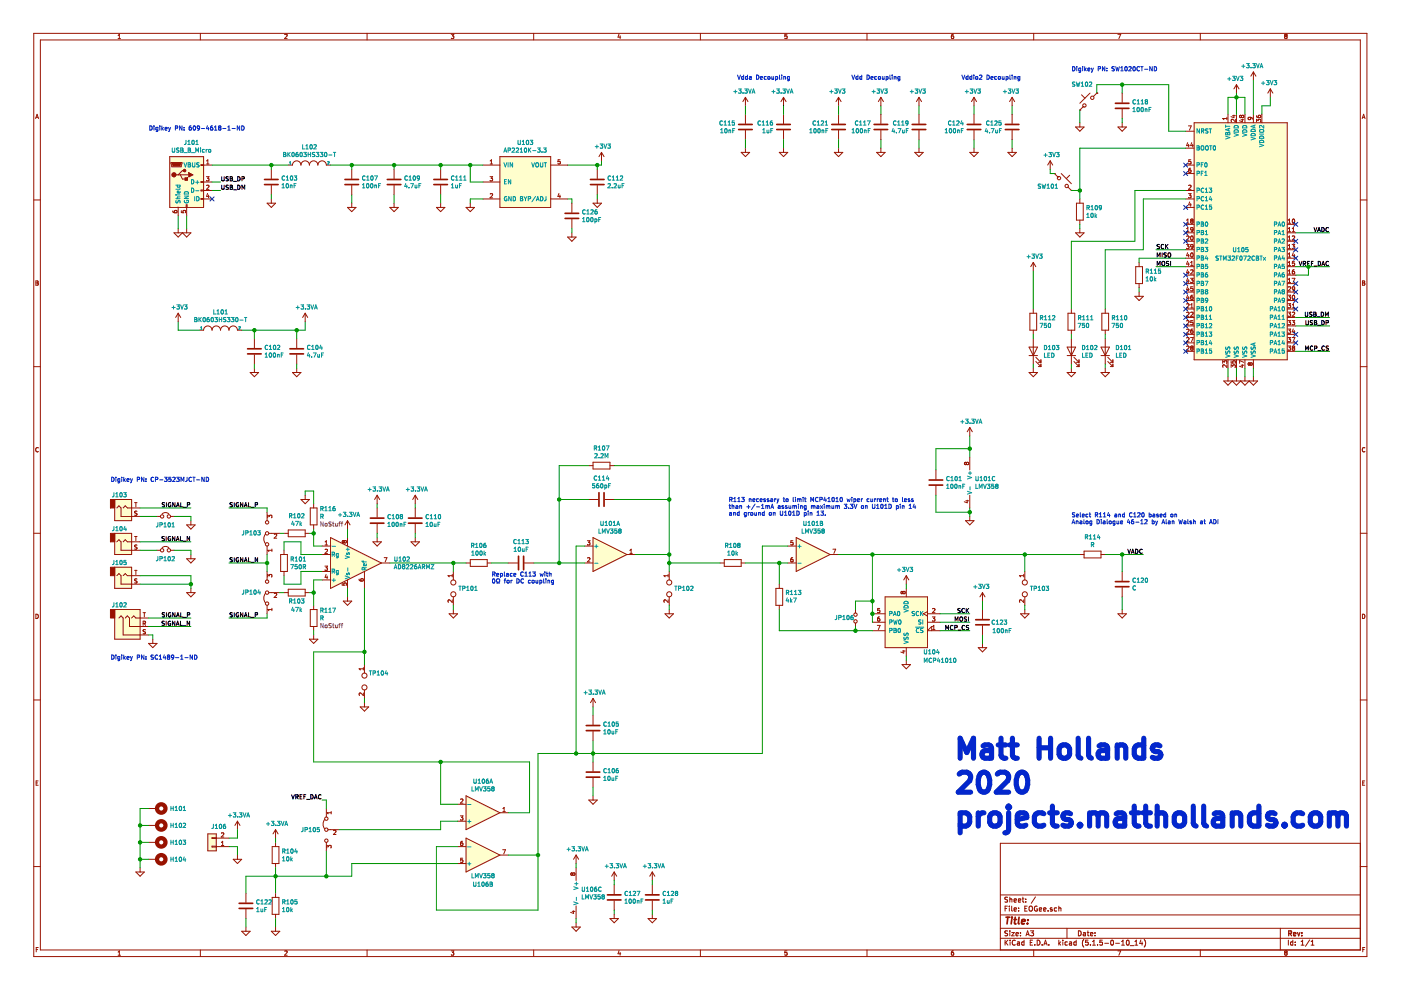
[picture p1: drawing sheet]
<svg xmlns="http://www.w3.org/2000/svg" width="297mm" height="210mm" viewBox="0 0 297 210" stroke-linecap="round" stroke-linejoin="round" font-family="sans-serif">
<path d="M.1 0h297v209.9h-297z" fill-rule="evenodd" fill="#fff" stroke="#fff" stroke-width=".21"/>
<g fill="none" stroke="#981200" stroke-width=".21">
<path d="M7.2 7.1h282.6v195.7h-282.6zM8.6 8.5h279.8v192.9h-279.8zM25 8.2h.6M25 7.5l.3-.2v.9M42.5 7.1v1.4M60.4 7.3h.3l.2 .2-.6 .7h.6M77.8 7.1v1.4M95.7 7.3h.5l-.3 .3 .3 .1v.4h-.5M113.2 7.1v1.4M131.2 7.2l-.2 .7h.6M131.5 7.6v.6M148.5 7.1v1.4"/>
<path d="M166.9 7.3h-.5v.4l.4-.1 .1 .5h-.5M183.8 7.1v1.4M201.7 7.8l.2-.2h.2l.1 .5M202.1 7.3h-.2l-.2 .3 .1 .5h.3M202.2 8.1h-.1M219.2 7.1v1.4M231.1 19.7l-2.2 2.2M232.5 19.7h.1M232.5 19.7l-.7 .8M237 7.3h.6l-.4 .9M237.9 19.7v2M254.5 7.1v1.4"/>
<path d="M262.2 17.9l.5 .9M262.2 17.9v1.8M262.2 17.9l-.6 .9M265.7 15.3l.6 .9M265.7 15.3v1.8M265.7 15.3l-.5 .9M269.3 18.8l.6 .9M269.3 18.8v1.8M269.3 18.8l-.5 .9M272.4 8.1h.1M272.5 7.6l-.1-.1 .1-.2h.4l-.2 .3M272.5 7.6h.2"/>
<path d="M272.5 7.6l-.1 .2v.3M272.7 7.6l.2 .2v.3h-.4M7.6 25.1l.3-.9 .3 .9M7.6 24.9h.5M36 33.2h7.2v10.8h-7.2zM36.3 34.5h2.3v.1l-.2 .8h-2zM37.3 37.1h2.7M38.2 37.1l.5 .9h.9M39.1 36.2h-.4l-.9 .9M43.2 35h1.8M43.2 38.6h1.8M43.2 34.9h-.6v.2h.6"/>
<path d="M43.2 38.5h-.6v.2h.6M43.8 37.5h.5l-.3 .3 .3 .1v.3l-.2 .2-.3-.1M43.8 34.8h.5M43.8 34.1l.3-.2v.9M43.8 39.3h.3l.2 .2-.5 .7h.5M57.5 35.9v2M57.5 39.3v2M61.1 35h.9a.9 .9 0 0 1 .9-.9 .9 .9 0 0 1 .9 .9 .9 .9 0 0 1 .9-.9 .9 .9 0 0 1 .9 .9 .9 .9 0 0 1 .9-.9 .9 .9 0 0 1 .9 .9 .9 .9 0 0 1 .9-.9 .9 .9 0 0 1 .9 .9h.9M74.6 35.9v2M74.6 39.3v2M83.6 35.9v2M83.6 39.3v2"/>
<path d="M93.4 35.9v2M93.4 39.3v2M102.4 35h3.6M102.4 38.6h3.6M103.9 37.5h.5l-.3 .3 .3 .1v.3l-.1 .2-.4-.1M103.9 34.8h.5M103.9 34.1l.3-.2v.9M106 33.2h10.8v10.8h-10.8zM116.8 35h3.5M118.8 33.9h-.5v.4l.3-.1 .2 .4-.2 .2-.3-.1M126.6 35.9v2M126.6 39.3v2"/>
<path d="M127.5 32.3l-.5 .9M127.5 32.3v1.8M127.5 32.3l.6 .9M157.1 32.3h1.8l-.9 .9zM158 20.6l.6 .9M158 20.6v1.8M158 24.2v2M158 27.6v2M158 31.4v.9M158 20.6l-.5 .9M165.2 32.3h1.8l-.9 .9zM166.1 20.6v1.8"/>
<path d="M166.1 24.2v2M166.1 27.6v2M166.1 31.4v.9M166.1 20.6l.6 .9M166.1 20.6l-.5 .9M176.9 32.3h1.8l-.9 .9zM177.8 20.6v1.8M177.8 24.2v2M177.8 27.6v2M177.8 31.4v.9M177.8 20.6l.5 .9M177.8 20.6l-.5 .9"/>
<path d="M185.9 32.3h1.8l-.9 .9zM186.8 20.6v1.8M186.8 24.2v2M186.8 27.6v2M186.8 31.4v.9M186.8 20.6l.5 .9M186.8 20.6l-.6 .9M193.9 32.3h1.8l-.9 .9zM194.8 20.6v1.8M194.8 24.2v2M194.8 27.6v2M194.8 31.4v.9"/>
<path d="M194.8 20.6l.6 .9M194.8 20.6l-.5 .9M205.6 32.3h1.8l-.9 .9zM206.5 20.6v1.8M206.5 24.2v2M206.5 27.6v2M206.5 31.4v.9M206.5 20.6l.5 .9M206.5 20.6l-.5 .9M213.7 32.3h1.8l-.9 .9zM214.6 20.6v1.8M214.6 24.2v2"/>
<path d="M214.6 27.6v2M214.6 31.4v.9M214.6 20.6l.5 .9M214.6 20.6l-.6 .9M222.7 34.1v1.8M222.7 34.1l-.6 .9M222.7 34.1l.5 .9M223.6 36.8h.1M223.6 36.8l.7 .7M224.3 37.5h.1M225 36.8l2.2 2.2M226.4 39.7l.8 .7"/>
<path d="M226.8 37.2l-.7 .7M228 26.9h1.8l-.9 .9zM228.9 23.3h.1M228.9 26v.9M229.3 20.1l.7 .7M229.7 22.6h.1M229.7 22.6l-.8 .7M237 26.9h1.8l-.9 .9zM237.9 23.2v1.9M237.9 26v.9M251.4 35h1.8M251.4 31.4h1.8"/>
<path d="M251.4 36.8h1.8M251.4 27.8h1.8M251.8 30.2l-.2 .7h.5M252 26.7h.6l-.4 .9M252 30.6v.6M252.4 39.3h-.4M252.4 39.3h.1M252.4 35.7h-.1a.56 .56 0 0 0-.1 .9l.2-.1 .1-.3-.1-.2-.4 .2M252.5 33.9h-.4l-.1 .4 .4-.1 .1 .4-.1 .2-.4-.1M252.5 39.3v.4l-.5 .5h.5M252.7 30.2l-.3 .7h.6M252.9 30.6v.6"/>
<path d="M253.2 26h19.7v50.3h-19.7zM260.1 24.9v.5M260.1 25.1h-.9l.3 .3M260.4 24.2v1.8M261.3 24.5h.6M261.6 24.4v.6l-.6-.3M261.9 25.3v.5l-.6-.5-.3 .2 .1 .3M262.2 24.2v1.8M263 25h.1M263 24.4h.1M263 24.4l-.2 .2 .2 .4M263 24.4l.2 .2"/>
<path d="M263.1 25.4h.6M263.2 24.6l.2-.2 .3 .2-.1 .4-.4-.2M263.2 24.8l-.2 .2M263.2 24.6v.2M263.4 25.3v.5l-.6-.2M263.9 24.2v1.8M265 24.9l.1 .4h-.4l-.1-.3 .2-.1 .6 .1 .1 .3M265.7 24.2v1.8M266.4 24.5l.1 .3 .3 .2 .4-.1 .1-.4h-.5l-.1 .3 .2 .2M266.4 25.8v-.5l.3 .3 .1-.3h.4v.5M267.5 24.2v1.8M288.8 25.1l.3-.9 .3 .9"/>
<path d="M288.9 24.9h.4M7.2 42.4h1.4M7.6 59.6l.5 .1-.2 .3 .2 .2-.1 .3h-.4zM7.6 60h.3M36.6 44.7l.1 .3 .3 .1 .5-.1v-.3h-.5v.2l.2 .2M36.9 49.4h3.6l-.9 .9-.9-.9-.9 .9zM37.8 44v1.8M37.8 48.5v.9M38.4 44.7v.4h.5l-.1-.4M38.9 44.7h-.1M38.9 44.7h.4v.4M39.5 44v-.6h.2v.6"/>
<path d="M39.6 44v1.8M39.6 48.5v.9M43.2 42.2h1.8M43.2 42.1h-.6v.2h.6M43.2 40.3h-.6v.2h.6M43.2 40.4h1.8M44 41l-.2 .6h.5M44.2 41.4v.5M56.6 43.1h1.8l-.9 .9zM57.5 42.2v.9M73.7 44h1.8l-.9 .9zM74.6 43.1v.9"/>
<path d="M82.7 44h1.7l-.8 .9zM83.6 43.1v.9M92.5 44h1.8l-.9 .9zM93.4 43.1v.9M98.8 44h1.8l-.9 .9zM99.7 43.1v.9M102.4 42.2h3.6M104.4 41.1h-.5M104.4 41.1h.1M104.4 41.1v.3l-.5 .5h.5M116.8 42.2h3.5M118.5 41l-.2 .6h.5"/>
<path d="M118.7 41.4v.5M120.3 50.3h1.8l-.9 .9zM121.2 43.1v2M121.2 46.5v2M121.2 49.4v.9M125.7 43.1h1.8l-.9 .9zM126.6 42.2v.9M219.1 55.6v1.8M219.1 55.6l-.6 .9M219.1 55.6l.5 .9M227.2 40.4h.1M228 49.4h1.8l-.9 .9z"/>
<path d="M228.2 43.1h1.5v3.6h-1.5zM228.9 42.2v.9M228.9 46.7v.9M228.9 48.5v.9M240.8 56.5h1.4v3.6h-1.4zM241.5 55.6v.9M251.4 44h1.8M251.4 42.2h1.8M251.4 49.4h1.8M251.4 56.5h1.8M251.4 40.4h1.8M251.4 47.6h1.8"/>
<path d="M251.4 51.2h1.8M251.4 53h1.8M251.4 54.7h1.8M251.4 58.3h1.8M251.5 51.8h.6l-.3 .4 .3 .1v.3h-.6M251.6 47.3h.5M251.6 49.1h.5M251.6 50.1l.3-.1 .2 .3-.6 .6h.6M251.6 46.7l.3-.3v.9M251.6 48.5l.3-.3v.9M251.8 59l-.2 .6h.5M251.8 53.6l-.2 .6h.5"/>
<path d="M251.8 55.4l-.2 .6h.5M251.8 57.2l-.2 .6h.5M252 41.1h.5l-.3 .3 .3 .1v.3l-.1 .1h-.4M252 53.9v.6M252 55.7v.6M252 57.5v.6M252 59.3v.6M252.2 42.8l-.2 .6h.6M252.4 59h.6l-.3 .3 .2 .1M252.4 56.3h.6M252.4 57.3l.4-.1 .2 .3-.6 .6h.6M252.4 43.2v.5"/>
<path d="M252.4 55.7l.3-.3v.9M252.5 50.1l.2-.1a.44 .44 0 0 1 .3 .5 .44 .44 0 0 1-.4 .4l-.2-.3zM252.5 53.7l.2-.1a.44 .44 0 0 1 .3 .5 .44 .44 0 0 1-.4 .4l-.2-.3zM252.6 46.8l-.2 .2 .2 .3 .4-.1-.2-.4M252.6 46.8l-.2-.1 .2-.3 .4 .2-.2 .2M252.6 46.8h.2M252.9 51.9h-.4l-.1 .3 .2 .2 .4-.2M252.9 51.9h.1M252.9 59.4h.1M252.9 51.9v.6l-.4 .2M252.9 59.4v.5l-.5-.1M253 48.6l-.5 .2v-.5l.3-.1 .2 .2-.1 .5-.4 .2"/>
<path d="M272.9 49.4h1.8M272.9 56.5h1.8M272.9 47.6h1.8M272.9 51.2h1.8M272.9 53h1.8M272.9 54.7h1.8M272.9 58.3h1.8M273.1 57.5l.3-.3v.9M273.1 47.3h.5M273.1 46.7l.3-.3v.9M273.1 48.5l.3-.3v.9M273.1 50.3l.3-.3v.9"/>
<path d="M273.1 52.1l.3-.3v.9M273.1 53.9l.3-.3v.9M273.1 55.7l.3-.3v.9M273.1 59.3l.3-.3v.9M273.1 49.1h.5M273.1 50.9h.5M273.1 52.7h.5M273.1 54.5h.5M273.1 56.3h.5M273.1 58.1h.5M273.1 59.9h.5M273.9 51.8h.6l-.3 .4 .2 .1 .1 .3-.2 .1-.4-.1"/>
<path d="M273.9 59h.6l-.3 .9M274 50.1l.3-.1 .2 .3-.6 .6h.6M274 49.1h.5M274 48.5l.2-.3v.9M274.1 46.5l.1-.1a.44 .44 0 0 1 .3 .5 .44 .44 0 0 1-.4 .4l-.1-.3zM274.2 53.6l-.2 .6h.5M274.4 57.2l-.3 .1-.1 .3v.4l.4 .1v-.5l-.2-.1-.2 .2M274.4 53.9v.6M274.4 55.4h-.4v.4h.3l.2 .3-.2 .2-.3-.1M288.4 42.4h1.4M288.9 59.6l.4 .1-.1 .3 .2 .2-.2 .3h-.3zM288.9 60h.3"/>
<path d="M7.2 77.7h1.4M37.8 66.4v1.8M37.8 66.4l-.6 .9M37.8 66.4l.5 .9M42.3 70h.9a.9 .9 0 0 1 .9-.9 .9 .9 0 0 1 .9 .9 .9 .9 0 0 1 .9-.9 .9 .9 0 0 1 .9 .9 .9 .9 0 0 1 .9-.9 .9 .9 0 0 1 .8 .9 .9 .9 0 0 1 .9-.9 .9 .9 0 0 1 .9 .9h.9M53 79h1.8l-.9 .9zM53.9 71.8v2M53.9 75.2v2M53.9 78.1v.9M62 79h1.8l-.9 .9zM62.9 71.8v2M62.9 75.2v2"/>
<path d="M62.9 78.1v.9M64.7 66.4v1.8M64.7 66.4l-.5 .9M64.7 66.4l.5 .9M218.2 75.4h1.8M218.2 73.6h1.8l-.9 1.8zM218.2 79h1.8l-.9 .9zM218.4 66.4h1.4v3.6h-1.4zM219.1 65.5v.9M219.1 70v.9M219.1 71.8v5.4M219.1 78.1v.9"/>
<path d="M219.6 76.6l1.1 1.1M219.6 75.7l1.1 1.1M220.2 77.7h.5M220.2 76.8h.5M220.7 76.3v.5M220.7 77.2v.5M226.3 75.4h1.7M226.3 73.6h1.7l-.8 1.8zM226.3 79h1.7l-.8 .9zM226.4 66.4h1.5v3.6h-1.5zM227.2 65.5v.9M227.2 70v.9"/>
<path d="M227.2 71.8v5.4M227.2 78.1v.9M227.7 76.6l1.1 1.1M227.7 75.7l1.1 1.1M228.2 77.7h.6M228.2 76.8h.6M228.8 76.3v.5M228.8 77.2v.5M233.4 75.4h1.8M233.4 73.6h1.8l-.9 1.8zM233.4 79h1.8l-.9 .9zM233.6 66.4h1.4v3.6h-1.4z"/>
<path d="M234.3 65.5v.9M234.3 70v.9M234.3 71.8v5.4M234.3 78.1v.9M234.9 76.6l1 1.1M234.9 75.7l1 1.1M235.4 77.7h.5M235.4 76.8h.5M235.9 76.3v.5M235.9 77.2v.5M240.6 62.8h1.8l-.9 .9zM241.5 60.1v.9"/>
<path d="M241.5 61.9v.9M251.4 60.1h1.8M251.4 65.5h1.8M251.4 67.3h1.8M251.4 69.1h1.8M251.4 70.9h1.8M251.4 72.7h1.8M251.4 74.5h1.8M251.4 61.9h1.8M251.4 63.7h1.8M251.6 64.5l.3-.1 .2 .2-.6 .7h.6M251.6 66.3l.3-.1 .2 .2-.6 .7h.6"/>
<path d="M251.6 68.1l.3-.1 .2 .2-.6 .7h.6M251.6 69.9l.3-.1 .2 .2-.6 .7h.6M251.6 71.7l.3-.1 .2 .2-.6 .7h.6M251.6 73.5l.3-.1 .2 .2-.6 .7h.6M251.8 60.8l-.2 .6h.5M251.8 62.6l-.2 .6h.5M252 61.1v.6M252 62.9v.6M252.4 71.6h.6l-.4 .9M252.4 64.6l.3-.2v.9M252.4 70.2v.3l.2 .2 .4-.2-.1-.3M252.4 65.3h.6"/>
<path d="M252.5 66.2h.4M252.5 66.2l-.1 .1M252.5 70.2l-.1 .1M252.6 73.8l-.2 .1 .2 .4 .4-.2-.2-.3M252.6 73.8h.2M252.9 62.6l-.3 .1-.2 .3 .1 .4 .4 .1v-.5l-.3-.1-.2 .2M252.9 66.2v.1M252.9 69.8l-.3 .1-.2 .3M252.9 70.2h.1M252.9 70.2h-.4M252.9 73.7l-.1 .1M252.9 66.3v.3l-.5 .5h.6"/>
<path d="M252.9 73.7v-.2l-.3-.1-.2 .1 .2 .3M252.9 60.8h-.4l-.1 .4 .4-.1 .2 .4-.2 .2-.4-.1M252.9 68h-.4l-.1 .4 .4-.1 .2 .4-.2 .2-.4-.1M252.9 73.7h.1M259.2 77v-.5l.4 .3 .1-.3h.3l.1 .2-.1 .3M260.1 77.3v.6l-.6-.6-.3 .2 .1 .4M260.4 76.3v1.8M260.4 79.9v.9M261 77.9v-.6l.4 .4 .1-.3h.3v.5M261 76.5v.5h.5l-.1-.3 .4-.2 .1 .2-.1 .3M262.2 76.3v1.8M262.2 79.9v.9"/>
<path d="M263.1 77.4h.6M263.4 77.3v.6l-.6-.2M263.7 76.8l-.9-.4v.6M263.9 76.3v1.8M263.9 79.9v.9M264.8 76.9l-.2 .2 .2 .3M264.8 77.4h.1M264.8 76.9h.1M264.8 76.9l.2 .2M265 77.1l.2-.2 .3 .2-.2 .3-.3-.1M265 77.3l-.2 .1M265 77.1v.2"/>
<path d="M265.7 76.3v1.8M265.7 79.9v.9M272.9 60.1h1.8M272.9 65.5h1.8M272.9 67.3h1.8M272.9 69.1h1.8M272.9 70.9h1.8M272.9 72.7h1.8M272.9 74.5h1.8M272.9 61.9h1.8M272.9 63.7h1.8M273.1 62.6h.5l-.3 .3 .3 .1v.4h-.5"/>
<path d="M273.1 64.4h.5l-.3 .3 .3 .1v.4h-.5M273.1 66.2h.5l-.3 .3 .3 .1v.4h-.5M273.1 68h.5l-.3 .3 .3 .1v.4h-.5M273.1 69.8h.5l-.3 .3 .3 .1v.4h-.5M273.1 71.6h.5l-.3 .3 .3 .1v.4h-.5M273.1 73.4h.5l-.3 .3 .3 .1v.4h-.5M273.1 60.9l.4-.1 .1 .2-.5 .7h.5M273.9 68h.6l-.3 .3 .2 .1 .1 .3-.2 .2-.4-.1M273.9 71.6h.6l-.3 .9M274 66.3l.3-.1 .2 .2-.6 .7h.6M274 64.6l.2-.2v.9M274 65.3h.5"/>
<path d="M274.1 62.7l.1-.1a.44 .44 0 0 1 .3 .5 .44 .44 0 0 1-.4 .4l-.1-.4zM274.2 73.8l-.2-.2 .2-.2 .3 .1-.2 .3M274.2 73.8l-.2 .1 .2 .4 .3-.2-.2-.3M274.2 73.8h.1M274.2 69.7l-.2 .7h.5M274.4 70.1v.6M274.5 61.2l-.4 .1-.1-.4 .3-.1 .2 .2-.1 .5-.3 .2M288.4 77.7h1.4M8.1 95a.41 .41 0 0 0-.5 .4 .41 .41 0 0 0 .5 .3M124.8 98.7h.9M125.7 98h3.6v1.4h-3.6zM129.3 98.7h.9"/>
<path d="M198.4 99.6v2M204.9 98.2l-.2-.2-.2 .2 .2 .3 .2-.2M204.9 98.2l.1-.2 .4 .2-.2 .3-.3-.2M204.9 98.2v.1M205.6 90.6l.6 .9M205.6 90.6v1.8M205.6 96.9v2.7M205.6 90.6l-.5 .9M259.5 80.8h7.1l-.9 .9-.9-.9-.9 .9-.8-.9-.9 .9-.9-.9-.9 .9zM289.4 95a.41 .41 0 0 0-.6 .4 .41 .41 0 0 0 .6 .3M7.2 113.1h1.4M24.3 113.1h3.6v4.5h-3.6z"/>
<path d="M24.3 105.9h3.6v4.5h-3.6zM24.8 107.7l.4-.4 .5 .4v1.8h4M24.8 114.9l.4-.5 .5 .5v1.8h4M26.1 107.7l.5-.4 .4 .4h2.7M26.1 114.9l.5-.5 .4 .5h2.7M28.5 106.6h.6M28.5 113.7h.6M28.8 106.6v.9M28.8 113.7v.9M29.1 115.6h-.5a.36 .36 0 0 0 .4 .5v.3h-.5M29.1 108.4l-.5 .1a.36 .36 0 0 0 .4 .4v.3h-.5M33.3 109.5h.7"/>
<path d="M33.3 116.7h.7M34.4 109a1.01 1.01 0 0 1 1.4 0M34.4 116.1a1.01 1.01 0 0 1 1.4 0M36.2 109.5h.7M36.2 116.7h.7M39.6 111.3h1.8l-.9 .9zM39.6 118.5h1.8l-.9 .9zM40.5 110.4v.9M40.5 117.6v.9M56.3 113.3a1.6 1.6 0 0 0 0 1.9M56.6 108.6v1.8M56.6 115.8v1.8"/>
<path d="M56.8 109.8v-.6l.3 .3 .1-.2 .3-.1 .2 .2-.1 .4M57 113.1h2.3M57.7 116.4v.5M57.7 116.7h-.9l.2 .2M58.2 113.3l.3-.1 .2 .3-.6 .6h.6M59.5 117.6h1.4v3.6h-1.4zM60.2 113.1h.9M60.2 116.7v.9M61.1 112.4h3.6v1.4h-3.6zM63.8 105.9h1.8l-.9 .9zM64.7 113.1h.9M64.7 105v.9"/>
<path d="M65.8 107.7h1.4v3.6h-1.4zM66.5 106.8v.9M66.5 111.3v.9M68.3 115.8h1.8M68.3 117.6h1.8M68.9 115.5h.5M68.9 116.5l.4-.1 .1 .3-.5 .6h.5M68.9 114.9l.3-.3v.9M70.1 114l10.8 5.4-10.8 5.4zM72.9 114.8l-.1-.2-.3 .2 .2 .3 .2-.1M72.9 114.8l.2-.2 .3 .2-.1 .3-.4-.1M72.9 114.8v.2"/>
<path d="M73.7 110.4v1.8M73.7 114v1.8M73.7 110.4l-.6 .9M73.7 110.4l.5 .9M79.1 114.9h1.8l-.9 .9zM80 105l-.6 .9M80 105v1.8M80 107.7v2M80 111.1v2M80 114v.9M80 105l.5 .9M80.9 119.4h1.8"/>
<path d="M81.5 118.2h.5l-.3 .9M87.1 114.9h1.8l-.9 .9zM88 105l-.5 .9M88 105v1.8M88 107.7v2M88 111.1v2M88 114v.9M88 105l.6 .9M98.8 119.4h.9M99.7 118.6h3.6v1.5h-3.6zM103.3 119.4h.9M107.8 119.4h2"/>
<path d="M111.2 119.4h2M123.9 115.8h1.8M123.9 119.4h1.8M124.5 114.6h.6l-.3 .4 .2 .1 .1 .3-.2 .1h-.4M124.6 118.3l.3-.1 .2 .3-.6 .6h.6M124.8 105.9h2M125.7 114l7.2 3.6-7.2 3.6zM128.2 105.9h2M132.9 117.6h1.8M133.5 117.3h.6M133.5 116.7l.3-.3v.9M152.7 119.4h.9"/>
<path d="M153.6 118.6h3.5v1.5h-3.5zM157.1 119.4h.9M167 115.8h1.8M167 119.4h1.8M168.1 118.2h-.2a.56 .56 0 0 0-.1 .9h.3l.1-.3-.2-.2-.4 .2M168.1 114.6h-.4l-.1 .5 .4-.1 .2 .4-.2 .1h-.4M168.8 114l7.2 3.6-7.2 3.6zM176 117.6h1.8M176.6 116.4h.6l-.4 .9M198.4 103v2M204.7 110.4h1.8l-.9 .9zM204.8 106.2h.6"/>
<path d="M205.1 106v.6l-.7-.2M205.6 105v2.7M205.6 109.5v.9M228.9 117.6h.9M229.8 116.9h3.6v1.4h-3.6zM233.4 117.6h.9M288.4 113.1h1.4M7.6 130.2a.46 .46 0 0 1 .5 .5 .46 .46 0 0 1-.5 .4zM24.3 129.2h5.4v6.3h-5.4zM24.3 120.3h3.6v4.5h-3.6zM24.8 122.1l.4-.5 .5 .5v1.8h4M25.2 131l.5-.4 .4 .4v3.6h5.4"/>
<path d="M26.1 122.1l.5-.5 .4 .5h2.7M26.6 131l.4-.4 .5 .4v1.8h4M27.9 131l.5-.4 .4 .4h2.7M28.5 120.9h.6M28.8 120.9v.9M29.1 122.8h-.5a.36 .36 0 0 0 .4 .5v.3h-.5M30.3 129.9h.6M30.3 132.2l.5-.1v-.3l-.5-.1v.9M30.6 132.2l.3 .4M30.6 129.9v.9M30.9 133.5l-.5 .1a.36 .36 0 0 0 .4 .5v.3h-.5M31.5 136.4h1.8l-.9 .9z"/>
<path d="M32.4 135.5v.9M39.6 125.6h1.8l-.9 .9zM40.5 124.8v.8M56.3 125.8a1.6 1.6 0 0 0 0 2M56.6 121.2v1.8M56.6 128.3v1.8M56.8 122.3v-.5l.3 .3 .1-.3h.3l.2 .2-.1 .3M57 125.6h2.3M57.7 129.2h-.9l.2 .3M57.7 129v.5M58.2 125.9l.3-.1 .2 .2-.6 .7h.6M60.2 125.6h.9"/>
<path d="M60.2 121.2v.9M61.1 124.9h3.6v1.5h-3.6zM64.7 125.6h.9M65.6 135.5h1.8l-.9 .9zM65.8 129.2h1.4v3.6h-1.4zM66.5 128.3v.9M66.5 132.8v.9M66.5 134.6v.9M68.3 121.2h1.8M68.3 123h1.8M68.9 120h.5l-.3 .4 .3 .1v.3l-.1 .1-.4-.1M69.1 121.8l-.2 .6h.6"/>
<path d="M69.4 122.1v.6M72.5 123.6v.5h.5l-.1-.3 .4-.2 .1 .2v.3M72.8 127.4h1.8l-.9 .9zM73.7 123v1.8M73.7 126.5v.9M76.1 122.8l.1 .3 .3 .1 .5-.1v-.3h-.5v.2l.2 .2M77.3 121.2v3.6M95.2 130.1h1.8l-.9 .9zM95.9 122.1h-.9l.2 .2M95.9 127.2v.5l-.7-.5-.2 .2 .1 .3M95.9 121.8v.5M96.1 121.2v1.8"/>
<path d="M96.1 126.5v1.8M96.1 129.2v.9M141 130.1h1.8l-.9 .9zM141.7 122.1h-.9l.2 .2M141.7 127.2v.5l-.7-.5-.2 .2v.3M141.7 121.8v.5M141.9 121.2v1.8M141.9 126.5v1.8M141.9 129.2v.9M164.5 124.8h1.4v3.5h-1.4zM165.2 123.9v.9M165.2 128.3v.9"/>
<path d="M181.4 129.2v.8M181.4 132.1v.7M185 133.7h2.7M185 130.1h2.7M185 131.9h2.7M186 132.6h.6l-.4 .9M186.5 130.8h-.2a.56 .56 0 0 0-.1 .9h.3l.1-.4-.2-.2-.4 .2M186.5 129h-.4l-.1 .4 .4-.1 .2 .4-.2 .2-.4-.1M187.7 126.5h8.9v10.8h-8.9zM191.1 125.8h.1M191.1 125.8h.2M191.3 138h.6"/>
<path d="M191.4 125.8h-.1M191.4 125.6l.2-.2 .3 .2-.1 .3-.4-.2M191.4 125.7v.1M191.4 125.6l-.3-.2v.4M191.4 125.6v.1M191.6 137.9v.6l-.6-.2M192.1 122.1v1.8M192.1 124.8v1.7M192.1 137.3v1.8M192.1 122.1l.6 .9M192.1 122.1l-.5 .9M196.6 130.1h2.7"/>
<path d="M196.6 129.7l-.9 .4 .9 .5M196.6 131.9h2.7M197.5 133.7v-.9l-.9 .9h2.7M197.7 130.8h.5l-.3 .3 .3 .1v.3l-.1 .2-.4-.1M197.7 133.5h.5M197.7 129.1l.4-.1 .1 .3-.5 .6h.5M197.7 132.8l.3-.2v.9M207.4 137.3h1.8l-.9 .9zM208.3 125.6v1.8M208.3 129.2v2M208.3 132.7v1.9M208.3 136.4v.9"/>
<path d="M208.3 125.6l.5 .9M208.3 125.6l-.5 .9M216.4 130.1h1.8l-.9 .9zM217 127.2v.5l-.6-.5-.3 .2 .1 .3M217 122.1h-.9l.3 .2M217 121.8v.5M217.3 121.2v1.8M217.3 126.5v1.8M217.3 129.2v.9M237 130.1h1.8l-.9 .9zM237.9 121.2v1.9M237.9 124.6v1.9"/>
<path d="M237.9 129.2v.9M288.9 130.2a.46 .46 0 0 1 .5 .5 .46 .46 0 0 1-.5 .4zM7.2 148.4h1.4M76.4 149.9h1.8l-.9 .9zM77 141.8h-.9l.3 .3M77 146.9v.6l-.6-.6-.3 .2 .1 .3M77 141.5v.6M77.3 140.9v1.8M77.3 146.3v1.8M77.3 149v.9M125.7 148.1v1.8M125.7 151.7v2"/>
<path d="M125.7 155.1v2M125.7 148.1l-.5 .9M125.7 148.1l.6 .9M191.3 140.9h1.7l-.9 .9zM192.1 140v.9M288.4 148.4h1.4M7.7 166h.3M8.1 165.6h-.4v.9h.4M31.5 178.6h1.8M31.5 175h1.8M31.5 171.4h1.8M44.1 176.8h1.8v3.6h-1.8z"/>
<path d="M45.9 179.5h2.6M45.9 177.6h-.9v.2h.9M45.9 179.4h-.9v.2h.9M45.9 177.7h2.6M46.9 179.3h.6M46.9 178.6l.3-.2v.9M46.9 176.7l.4-.1 .2 .2-.6 .7h.6M50.3 174.1l-.5 .9M50.3 174.1v1.8M50.3 174.1l.6 .9M57.7 179.5h1.4v3.6h-1.4zM58.4 175.9v1.8"/>
<path d="M58.4 178.6v.9M58.4 175.9l-.5 .9M58.4 175.9l.6 .9M68.8 173.8a1.6 1.6 0 0 0 0 1.9M69.2 171.4v1.8M69.2 178.6v1.8M69.3 179.8v-.6l.4 .3v-.2l.4-.1 .1 .2-.1 .4M69.6 175.9h2.3M70.2 172.1v.5M70.2 172.3h-.9l.3 .3M70.7 176.1l.4-.1 .1 .3-.5 .6h.5M97 179.5h1.8"/>
<path d="M97 170.5h1.8M97 174.1h1.8M97.6 173h.6l-.3 .3 .2 .1 .1 .3-.2 .2-.4-.1M97.6 169.5l.4-.1 .2 .2-.6 .7h.6M98.1 178.4h-.2a.56 .56 0 0 0-.1 .9l.3-.1 .1-.3-.2-.2-.4 .2M98.8 168.7l7.2 3.6-7.2 3.6zM98.8 177.7l7.2 3.6-7.2 3.6zM106 172.3h1.8M106.6 172.1h.5M106.6 171.4l.3-.2v.9M124.8 169.6h1.8l-.9 .9zM125.7 161.5v2"/>
<path d="M125.7 165v1.9M125.7 168.7v.9M288.4 178.8h-76.3v22.6M288.9 166h.3M289.3 165.6h-.4v.9h.4M7.2 183.7h1.4M28.8 184.9h1.8l-.9 .9zM29.7 184v.9M31.5 182.2h1.8M49.4 182.2h1.8l-.9 .9zM50.3 181.3v.9M51.2 197.4h1.8l-.9 .9z"/>
<path d="M52.1 189.4v1.9M52.1 192.8v2M52.1 196.6v.8M57.5 197.4h1.8l-.9 .9zM57.7 190.3h1.4v3.6h-1.4zM58.4 183.1v.9M58.4 189.4v.9M58.4 193.9v.9M58.4 196.6v.8M97 183.1h1.8M98.1 182h-.4l-.1 .4 .4-.1 .2 .4-.2 .2-.4-.1M106 181.3h1.8"/>
<path d="M106.6 180.2h.6l-.4 .9M121.2 196.6h1.8l-.9 .8zM121.3 193.2h.6M121.4 185.5h-.1M121.4 185.2l.2-.1 .3 .1-.2 .4-.3-.2M121.4 185.4v.1M121.4 185.2l-.2-.1-.2 .1 .1 .3h.2M121.4 185.2v.2M121.6 193.1v.6l-.6-.3M122.1 181.3v1.8M122.1 184v2.7M122.1 192.1v2.7"/>
<path d="M122.1 195.7v.9M122.1 181.3l-.5 .9M122.1 181.3l.6 .9M129.3 194.8h1.8l-.9 .9zM130.2 184.9l-.5 .9M130.2 184.9v1.8M130.2 187.6v2M130.2 191v2M130.2 193.9v.9M130.2 184.9l.6 .9M137.4 194.8h1.8l-.9 .9zM138.3 184.9v1.8"/>
<path d="M138.3 187.6v2M138.3 191v2M138.3 193.9v.9M138.3 184.9l-.5 .9M138.3 184.9l.5 .9M212.1 198.9h76.3M212.1 196.8h76.3M212.1 194h76.3M212.1 189.7h76.3M213.1 199.3v1.1M213.1 192.6h.3M213.2 199.8l.5 .6"/>
<path d="M213.6 192.1h-.5v1.1M213.6 197.4h-.5v.4a.44 .44 0 0 1 .5 .5l-.6 .1M213.6 190.3h-.5v.3a.44 .44 0 0 1 .5 .6h-.6M213.7 199.3l-.6 .6M214 192.1v.1M214 192.5v.7M214.1 190.2v1.1M214.1 197.4v.1M214.1 197.7v.7M214.1 190.7l.4-.1 .1 .7M214.2 199.3v.1M214.2 199.7v.7"/>
<path d="M214.5 197.7h.6l-.6 .7h.6M214.5 192.1v.9l.2 .2M215 192.8l.5-.1v-.2h-.3l-.2 .1 .1 .5h.4M215 190.9l.5-.1v-.2h-.3l-.2 .1 .1 .5h.4M215.3 199.4a.47 .47 0 0 0-.7 .5 .47 .47 0 0 0 .7 .4M215.4 198.1l.5-.1v-.2l-.3-.1-.2 .2 .1 .5h.4M215.7 199.7h.4l.1 .7M215.9 190.9l.5-.1v-.2h-.3l-.2 .1 .1 .5h.4M216 193.1v.1M216 192.5v.1M216.2 199.9l-.5 .2 .1 .3 .4-.1M216.4 197.8v.1"/>
<path d="M216.4 198.3v.1M216.7 190.6h.4M216.9 190.2v.9l.2 .2M217.1 199.7h-.3l-.2 .2 .1 .4h.4M217.1 199.3v1.1M217.3 192.6h.3M217.5 191.2v.1M217.5 190.6v.1M217.5 198.4l.4-1 .3 1M217.6 198.1h.5M217.8 192.1h-.5v1.1h.5M218.2 192.3l.2-.2 .4 .2 .1 .5-.3 .4-.4-.2z"/>
<path d="M218.4 199.8h.4M218.5 197.4h.6l-.3 .4 .3 .1v.4h-.6M218.9 199.3h-.5v1.1h.5M219.5 190.2l-.9 1.3M219.9 199.3a.54 .54 0 0 1 .6 .6 .54 .54 0 0 1-.6 .5zM219.9 192.2a.49 .49 0 0 0-.6 .5 .49 .49 0 0 0 .7 .4v-.4h-.3M220.3 192.8l.6-.1-.1-.2h-.3l-.2 .1 .1 .5h.4M221.3 192.8l.5-.1-.1-.2h-.3l-.1 .1v.5h.4M222.2 193.1v.1M223.1 192.5l-.4 .1v.2l.4 .1v.2h-.4M224 192.5h-.3l-.2 .2 .1 .4h.4M224.5 192.1v1.1"/>
<path d="M224.5 199.3v1.1M224.5 192.6l.4-.1v.7M224.6 200l.3 .4M224.9 199.7l-.4 .4M225.3 199.3v.1M225.3 199.7v.7M226.2 196.8v2.1M226.3 199.7h-.3l-.2 .2v.4h.5M226.8 199.7h.4v.7M227.2 199.9l-.5 .2 .2 .3 .3-.1M228.2 199.7h-.3l-.2 .2v.4h.5M228.2 199.3v1.1"/>
<path d="M228.6 197.4a.53 .53 0 0 1 .6 .5 .53 .53 0 0 1-.6 .5zM229.7 197.8h.4v.6M229.8 199.2a1.21 1.21 0 0 0 0 1.6M230.1 198l-.5 .2 .2 .2h.3M230.5 197.7h.4M230.7 197.4v.9l.2 .1M230.7 199.3h-.5l-.1 .5h.5l.1 .5h-.6M231.2 198.1l.5-.1v-.2l-.3-.1-.2 .2 .1 .5h.4M231.6 199.6l.3-.3v1.1M232.2 198.3v.1M232.2 197.8v.1M233.7 199.3h-.5v.5h.5v.5h-.5"/>
<path d="M234.2 200h.8M235.6 199.4l.1-.1a.51 .51 0 0 1 .4 .6 .51 .51 0 0 1-.5 .4l-.1-.3zM236.5 200h.8M237.8 199.6l.3-.3v1.1M238.9 199.4l.2-.1a.51 .51 0 0 1 .3 .6 .51 .51 0 0 1-.4 .4l-.2-.3zM240.6 199.6l.3-.3v1.1M241.9 199.3l-.3 .8h.7M242.1 199.7v.7M242.6 199.2a1.21 1.21 0 0 1 0 1.6M271.5 196.8v4.6M273.2 199.3v1.1M274.1 199.7h-.3l-.2 .2 .1 .4h.4"/>
<path d="M274.1 199.3v1.1M274.6 199.7v.1M275.9 199.6l.3-.3v1.1M277.7 199.3l-.9 1.3M278 199.6l.3-.3v1.1M288.4 183.7h1.4M7.7 201.3h.3M8.1 200.9h-.4v.9M25 201.9l.3-.3v.9M25 202.5h.6M42.5 201.4v1.4M60.4 201.7l.3-.1 .2 .3-.6 .6h.6"/>
<path d="M77.8 201.4v1.4M95.7 201.6h.5l-.3 .4h.3v.4h-.5M113.2 201.4v1.4M131.2 201.6l-.2 .6h.6M131.5 201.9v.6M148.5 201.4v1.4M166.9 201.6h-.5v.4h.4l.1 .4h-.5M183.8 201.4v1.4M202.1 201.6l-.3 .2-.1 .5 .2 .2 .3-.1-.1-.4h-.2l-.2 .1M219.2 201.4v1.4M219.4 200.3v.1M221 200.3v.1"/>
<path d="M221.3 200.4l.4-1.1 .3 1.1M221.4 200.1h.5M222.4 200.3v.1M231.2 200.3v.1M231.6 200.4h.6M232.7 200.3v.1M237 201.6h.6l-.4 .9M237.8 200.4h.6M239.6 200.5h.8M240.6 200.4h.6M254.5 201.4v1.4M272.5 202l-.1 .1"/>
<path d="M272.5 202l-.1-.2 .1-.2 .4 .1-.2 .3M272.5 202h.2M272.5 202h.1M272.7 202l.2 .2-.2 .3-.3-.1v-.3M274.6 200.3v.1M275.9 200.4h.6M278 200.4h.6M288.9 201.3h.3M289.4 200.9h-.5v.9"/>
<circle cx="224.5" cy="37.8" r=".36"/>
<circle cx="226.2" cy="39.4" r=".36"/>
<circle cx="229.9" cy="22.4" r=".36"/>
<circle cx="231.6" cy="20.7" r=".36"/>
<circle cx="34.4" cy="109.5" r=".36"/>
<circle cx="34.4" cy="116.7" r=".36"/>
<circle cx="35.8" cy="109.5" r=".36"/>
<circle cx="35.8" cy="116.7" r=".36"/>
<circle cx="56.6" cy="110.8" r=".36"/>
<circle cx="56.6" cy="113.1" r=".36"/>
<circle cx="56.6" cy="115.4" r=".36"/>
<circle cx="56.6" cy="128" r=".36"/>
<circle cx="56.6" cy="125.6" r=".36"/>
<circle cx="56.6" cy="123.3" r=".36"/>
<circle cx="96.1" cy="126" r=".54"/>
<circle cx="96.1" cy="123.5" r=".54"/>
<circle cx="141.9" cy="126" r=".54"/>
<circle cx="141.9" cy="123.5" r=".54"/>
<circle cx="181.4" cy="131.8" r=".36"/>
<circle cx="181.4" cy="130.3" r=".36"/>
<circle cx="217.3" cy="126" r=".54"/>
<circle cx="217.3" cy="123.5" r=".54"/>
<circle cx="77.3" cy="143.2" r=".54"/>
<circle cx="77.3" cy="145.8" r=".54"/>
<circle cx="69.2" cy="175.9" r=".36"/>
<circle cx="69.2" cy="173.6" r=".36"/>
<circle cx="69.2" cy="178.2" r=".36"/>
</g>
<path d="M273.2 197.9h.5l.1-.4-.6-.1v1M273.5 197.9l.3 .5M274.3 198.1l.5-.1-.1-.2-.3-.1-.1 .2v.5h.4M275.1 197.7l.2 .7 .3-.7M276 198.3v.1M276 197.8v.1" fill="none" stroke="#981200" stroke-width=".27"/>
<g fill="none" stroke="#981200" stroke-width=".36">
<path d="M56.1 39.1h2.9M56.1 38.1h2.9M73.1 39.1h2.9M73.1 38.1h2.9M82.1 39.1h2.9M82.1 38.1h2.9M92 39.1h2.9M92 38.1h2.9M125.2 39.1h2.9M125.2 38.1h2.9M156.6 27.5h2.9M156.6 26.4h2.9"/>
<path d="M164.7 27.5h2.9M164.7 26.4h2.9M176.4 27.5h2.8M176.4 26.4h2.8M185.3 27.5h2.9M185.3 26.4h2.9M193.4 27.5h2.9M193.4 26.4h2.9M205.1 27.5h2.8M205.1 26.4h2.8M213.2 27.5h2.8M213.2 26.4h2.8"/>
<path d="M236.5 23h2.9M236.5 21.9h2.9M119.8 46.3h2.9M119.8 45.2h2.9M52.5 75h2.9M52.5 74h2.9M61.5 75h2.8M61.5 74h2.8M78.5 110.9h2.9M78.5 109.9h2.9M86.6 110.9h2.9M86.6 109.9h2.9"/>
<path d="M109.9 117.9v2.9M111 117.9v2.9M127 104.5v2.8M128.1 104.5v2.8M197 102.9h2.9M197 101.8h2.9M206.9 132.5h2.8M206.9 131.4h2.8M236.5 124.4h2.9M236.5 123.3h2.9M124.3 154.9h2.9M124.3 153.8h2.9"/>
<path d="M124.3 164.8h2.9M124.3 163.7h2.9M50.7 192.6h2.9M50.7 191.5h2.9M128.8 190.8h2.9M128.8 189.7h2.9M136.9 190.8h2.8M136.9 189.7h2.8M213.3 194.5h.8M213.7 194.5l-.2 1.4M214.5 195l-.1 .9M214.6 194.5v.1"/>
<path d="M215 195h.5M215.3 194.5l-.2 1.2 .3 .2M216.1 194.5l-.2 1.2 .2 .2M216.6 195.4l.7-.1v-.3h-.6l-.1 .7 .2 .2 .4-.1M217.9 195.8l-.1 .1M217.9 195v.2"/>
</g>
<g fill="none" stroke="#009596" stroke-width=".21">
<path d="M155.6 19.4h.6M155.9 19.1v.7M156.6 18.9h.5l-.2 .3 .2 .1v.4h-.5M157.5 19.7v.1M157.9 18.9h.5l-.3 .3 .3 .1v.3l-.1 .2-.4-.1M158.7 18.9l.3 .9 .3-.9M159.5 19.8l.2-.9 .4 .9M159.6 19.5h.4M163.6 19.4h.7M164 19.1v.7M164.7 18.9h.5l-.3 .3 .3 .1v.4h-.5M165.6 19.7v.1"/>
<path d="M166 18.9h.5l-.3 .3 .3 .1v.3l-.2 .2-.3-.1M166.8 18.9l.3 .9 .3-.9M167.5 19.8l.3-.9 .3 .9M167.6 19.5h.4M175.9 19.4h.7M176.3 19.1v.7M177 18.9h.5l-.3 .3 .3 .1v.3l-.2 .2-.3-.1M177.8 18.9l.3 .9 .3-.9M178.6 18.9h.5l-.3 .3 .3 .1v.4h-.5M184.9 19.4h.7M185.2 19.1v.7M185.9 18.9h.6l-.3 .3 .2 .1 .1 .3-.2 .2-.4-.1"/>
<path d="M186.7 18.9l.3 .9 .3-.9M187.6 18.9h.5l-.3 .3 .3 .1v.4h-.5M193 19.4h.7M193.3 19.1v.7M194 18.9h.6l-.3 .3 .2 .1 .1 .3-.2 .2-.4-.1M194.8 18.9l.3 .9 .3-.9M195.6 18.9h.6l-.3 .3 .3 .1v.4h-.6M204.6 19.4h.7M205 19.1v.7M205.7 18.9h.5l-.3 .3 .3 .1v.3l-.1 .2-.4-.1M206.5 18.9l.3 .9 .3-.9M207.3 18.9h.6l-.3 .3 .2 .1v.4h-.5"/>
<path d="M212.7 19.4h.7M213.1 19.1v.7M213.8 18.9h.5l-.3 .3 .3 .1v.3l-.2 .2-.3-.1M214.6 18.9l.3 .9 .3-.9M215.4 18.9h.5l-.3 .3 .3 .1v.4h-.5M227.9 17.4l-.5 .1a.36 .36 0 0 0 .4 .4v.4h-.4M228.2 17.4l.2 .9 .2-.7 .1 .7 .2-.9M229.3 18.3h.5M229.3 17.6l.2-.2v.9M230.2 17.5l.1-.1a.44 .44 0 0 1 .3 .5 .44 .44 0 0 1-.4 .4zM231 17.5l.3-.1 .2 .2-.6 .7h.6M260.3 16.7h.7"/>
<path d="M260.6 16.4v.7M261.3 16.2h.6l-.3 .3 .2 .1 .1 .3-.2 .2-.4-.1M262.1 16.2l.3 .9 .3-.9M262.9 16.2h.6l-.3 .3 .3 .1v.4h-.6M263.3 14h.6M263.6 13.7v.7M264.3 13.5h.5l-.2 .3 .2 .1v.4h-.5M265.2 14.3v.1M265.6 13.5h.5l-.3 .3 .3 .1v.3l-.1 .2-.4-.1M266.4 13.5l.3 .9 .3-.9M267.2 14.4l.2-.9 .4 .9M267.3 14.1h.4"/>
<path d="M267.5 17.6h.7M267.8 17.3v.7M268.5 17.1h.6l-.3 .3 .2 .1M269 17.5h.1M269 17.5v.4h-.5M269.3 17.1l.3 .9 .3-.9M270.1 17.1h.6l-.3 .3 .2 .1v.4h-.5M36.5 31.4v.7l.2 .2 .3-.2v-.7M37.3 39.3h.8v.3h-.5v-.3M37.9 31.4l-.4 .1a.36 .36 0 0 0 .4 .4v.3h-.5M38.2 40l-.2 .1h-.7M38.3 31.4l.5 .2-.2 .2 .2 .2-.1 .2-.4 .1z"/>
<path d="M38.3 31.8h.3M39 34.5l.3 .9 .3-.9M39 32.4h.7M39.4 29.7v.8l-.3 .1M39.8 30.6h.5M39.8 30l.3-.3v.9M39.9 34.5l.5 .2-.2 .2 .2 .2-.1 .3h-.4zM39.9 31.4l.5 .2-.2 .2 .2 .2-.1 .2-.4 .1zM39.9 34.9h.3M39.9 31.8h.3M40.6 38.1a.45 .45 0 0 1 .5 .4 .45 .45 0 0 1-.5 .5zM40.6 39.9a.45 .45 0 0 1 .5 .4 .45 .45 0 0 1-.5 .5z"/>
<path d="M40.6 32.4h.7M40.8 29.8l.1-.1a.44 .44 0 0 1 .3 .5 .44 .44 0 0 1-.4 .4l-.1-.3zM40.8 34.5v.7l.2 .2 .3-.2v-.7M41.5 38.6h.7M41.5 32.3v-.9l.3 .6 .3-.6v.9M41.5 30.6h.5M41.5 30l.3-.3v.9M41.8 38.3v.7M42.2 34.6h-.5a.36 .36 0 0 0 .5 .5l-.1 .3h-.4M42.5 31.4v.1M42.5 31.7v.6M43.3 31.7l-.4 .1 .1 .4h.3"/>
<path d="M43.7 31.7v.6M44 31.7l-.3 .1M44.3 31.8h.4l-.1 .4h-.3zM59.8 39.2l.3-.3v.9M59.8 39.8h.5M60.1 32.3l.5 .1-.2 .3 .2 .2v.3h-.5zM60.1 32.7h.3M60.4 37.4a.4 .4 0 0 0-.6 .3 .4 .4 0 0 0 .6 .4M60.7 38.2h.5M60.7 37.6l.3-.3v.9M60.7 39l.2-.1a.44 .44 0 0 1 .3 .5 .44 .44 0 0 1-.4 .4l-.2-.3zM61 32.3v.9"/>
<path d="M61.2 32.7l.3 .5M61.4 34.4l.2-.1v.5M61.4 34.8h.3M61.5 32.3l-.5 .5M61.5 39.2v.6M61.5 39.3h.4v.5M61.6 37.4a.43 .43 0 0 0-.1 .5 .43 .43 0 0 0 .4 .3l.2-.3-.1-.5M61.7 37.4h.2M61.7 37.4h-.1M61.9 37.4h.1M62 32.4l.1-.1a.44 .44 0 0 1 .3 .5 .44 .44 0 0 1-.4 .4l-.1-.3zM62.3 32.4h.1"/>
<path d="M62.4 37.3h.5l-.3 .3 .3 .1-.1 .5-.4-.1M62.4 39.4h.3M62.8 38.9h-.4v.9M63.2 32.3l-.3 .1-.2 .3 .1 .4 .4 .1v-.5h-.3l-.2 .1M63.7 32.4l.1-.1a.44 .44 0 0 1 .3 .5 .44 .44 0 0 1-.4 .4zM64.2 30.7v.9h.4M64.4 32.3h.6l-.3 .4h.2l.1 .3-.2 .2-.4-.1M64.8 31.6h.6M64.8 30.9l.3-.2v.9M65.3 32.7h.6M65.3 32.3v.9M65.8 30.8l.1-.1a.44 .44 0 0 1 .3 .4 .44 .44 0 0 1-.4 .4l-.1-.3z"/>
<path d="M65.9 32.3v.9M66.1 30.7v.1M66.3 32.4a.36 .36 0 0 0 .4 .5v.3h-.5M66.3 32.4h.5M66.3 32.4h.1M66.6 30.7h.4M66.6 30.7v.1M67 30.7v.1M67 30.8v.3l-.5 .5h.6M67 32.3h.6l-.3 .4h.3l-.1 .5-.5-.1M67.9 32.3h.6l-.3 .4h.2v.4h-.5M68.9 32.4l.1-.1a.44 .44 0 0 1 .3 .5 .44 .44 0 0 1-.4 .4l-.1-.3z"/>
<path d="M68.9 32.4h.1M69.5 34.3h.1M69.5 34.3h.2M69.7 32.9h.7M69.7 34.3h.1M69.8 34.3l-.3 .5h.3M70.7 32.3h.5M70.9 32.3v.9M76.9 39.8h.5M76.9 39.2l.2-.3v.9M77.4 37.4a.4 .4 0 0 0-.5 .3 .4 .4 0 0 0 .5 .4M77.8 38.2h.5"/>
<path d="M77.8 37.6l.2-.3v.9M77.8 39l.1-.1a.44 .44 0 0 1 .3 .5 .44 .44 0 0 1-.4 .4l-.1-.3zM77.8 39h.1M78.7 39l.1-.1a.44 .44 0 0 1 .3 .5 .44 .44 0 0 1-.4 .4l-.1-.3zM78.7 37.4l.1-.1a.44 .44 0 0 1 .3 .5 .44 .44 0 0 1-.4 .4l-.1-.3zM78.7 37.4h.1M79.4 37.3h.6l-.4 .9M79.5 39.3h.3v.5M79.5 39.2v.6M80.3 39.4h.3M80.7 38.9h-.4v.9M86 38.9l-.2 .6h.6"/>
<path d="M86.2 39.2v.6M86.4 37.4a.4 .4 0 0 0-.6 .3 .4 .4 0 0 0 .6 .4M86.7 39.7v.1M86.7 38.2h.5M86.7 37.6l.3-.3v.9M87.1 38.9h.6l-.4 .9M87.7 37.4a.4 .4 0 0 1 .4 .4 .4 .4 0 0 1-.4 .4l-.1-.3zM88 37.4h.1M88 39.2v.6h.3M88.4 39.2v.6M88.4 39.7l-.1 .1M88.8 39.4h.3"/>
<path d="M88.9 37.4h-.4l-.1 .3 .2 .2 .3-.2M88.9 37.4h.1M88.9 37.4v.6l-.4 .2M89.2 38.9h-.4v.9M95.7 39.8h.5M95.7 39.2l.3-.3v.9M96.3 37.4a.4 .4 0 0 0-.6 .3 .4 .4 0 0 0 .6 .4M96.6 38.2h.5M96.6 39.2l.1 .6 .3-.1M96.6 37.6l.3-.3v.9M97 39.2v.6M97.4 39.4h.3"/>
<path d="M97.4 38.2h.6M97.4 37.6l.3-.3v.9M97.8 38.9h-.4v.9M98.3 38.2h.5M98.3 37.6l.3-.3v.9M106.8 34.5l.3 .9 .3-.9M106.8 32.3l.3-.9 .3 .9M106.9 32h.5M107 38.5h.3M107.4 38.1h-.4v.9h.4M107.7 31.8h.5v-.3l-.5-.1v.9M107.7 34.5v.9"/>
<path d="M108.3 38.1v.9l-.5-.9v.9M108.6 31.5l.3-.1 .2 .2-.6 .7h.6M108.7 34.5v.9l-.5-.9v.9M109.4 31.5l.4-.1 .2 .2-.6 .7h.6M109.8 29.7v.8l.2 .1 .3-.1v-.8M110.3 31.6l.2-.2v.9M110.3 32.3h.5M110.7 30.6h.5M110.7 30l.3-.3v.9M111.2 31.5l.2-.1a.44 .44 0 0 1 .3 .4 .44 .44 0 0 1-.4 .4zM111.7 29.8l.1-.1a.44 .44 0 0 1 .3 .5 .44 .44 0 0 1-.4 .4l-.1-.3zM112.1 31.4v.9"/>
<path d="M112.2 31.8l.4 .5M112.4 29.7h.6l-.4 .4 .3 .1 .1 .3-.2 .1h-.4M112.6 31.4l-.5 .5M112.7 34.5l.3 .9 .3-.9M113 31.9h.6M113.6 34.6l.2-.1 .3 .1 .1 .5-.2 .3-.4-.1zM114 31.4h.5l-.3 .3 .3 .1v.3l-.1 .2-.4-.1M114.6 34.5v.7l.1 .2 .4-.2v-.7M114.9 32.2v.1M115.3 31.4h.5l-.3 .3 .3 .1v.4h-.5M115.4 34.5h.5M115.6 34.5v.9"/>
<path d="M126.2 31.1h.7M126.5 30.7v.7M127.2 30.5h.6l-.3 .4 .2 .1 .1 .3-.2 .1-.4-.1M128 30.5l.3 .9 .3-.9M128.9 30.5h.5l-.3 .4 .3 .1v.3h-.5M128.9 39l.4-.1 .1 .3-.5 .6h.5M129.5 37.4a.4 .4 0 0 0-.6 .3 .4 .4 0 0 0 .6 .4M129.8 39.7v.1M129.8 38.2h.5M129.8 37.6l.3-.3v.9M130.2 39l.3-.1 .2 .3-.6 .6h.6M130.7 38.2h.5"/>
<path d="M130.7 37.6l.2-.3v.9M131.1 39.2v.6l.4-.1M131.5 39.2v.6M131.5 37.4l.4-.1 .1 .3-.5 .6h.5M131.9 39.4h.3M132.3 38.9h-.4v.9M152.8 28.2h.5M152.8 27.5l.3-.2v.9M153.2 25.7a.4 .4 0 0 0-.6 .4 .4 .4 0 0 0 .6 .3M153.5 26.5h.5M153.5 25.9l.3-.3v.9M153.8 27.3h.1a.44 .44 0 0 1 .3 .4 .44 .44 0 0 1-.4 .4l-.2-.3z"/>
<path d="M154.4 26.5h.5M154.4 25.9l.2-.3v.9M154.5 27.7l.4-.1v.6M154.5 27.6v.6M155.4 27.7h.3M155.7 25.6h-.4l-.1 .5 .5-.1v.4h-.5M155.8 27.3h-.4v.9M161.3 25.7a.4 .4 0 0 0-.6 .4 .4 .4 0 0 0 .6 .3M161.6 26.5h.5M161.6 25.9l.2-.3v.9M161.7 28.2h.5M161.7 27.5l.3-.2v.9"/>
<path d="M162.4 26.5h.6M162.4 25.9l.3-.3v.9M162.6 27.6l.1 .5h.3M163 27.6v.6M163.4 27.7h.3M163.7 25.6l-.2 .1-.2 .3v.4l.4 .1v-.5h-.2l-.2 .2M163.9 27.3h-.5v.9M171.7 28.2h.5M171.7 27.5l.2-.2v.9M172.6 27.4l.1-.1a.44 .44 0 0 1 .4 .4 .44 .44 0 0 1-.4 .4l-.2-.3zM172.9 25.7a.4 .4 0 0 0-.5 .4 .4 .4 0 0 0 .5 .3M173.3 26.5h.5"/>
<path d="M173.3 25.9l.2-.3v.9M173.5 27.4l.1-.1a.44 .44 0 0 1 .3 .4 .44 .44 0 0 1-.4 .4l-.1-.3zM174.1 25.7l.4-.1 .1 .3-.5 .6h.5M174.3 27.7l.3-.1 .1 .6M174.3 27.6v.6M175 26.5h.5M175 25.9l.2-.3v.9M175.1 27.7h.3M175.5 27.3h-.4v.9M180.7 28.2h.5M180.7 27.5l.2-.2v.9M181.6 27.4l.1-.1a.44 .44 0 0 1 .3 .4 .44 .44 0 0 1-.4 .4l-.1-.3z"/>
<path d="M181.9 25.7a.4 .4 0 0 0-.6 .4 .4 .4 0 0 0 .6 .3M182.2 26.5h.5M182.2 25.9l.3-.3v.9M182.5 27.4l.1-.1a.44 .44 0 0 1 .3 .4 .44 .44 0 0 1-.4 .4l-.1-.3zM183.1 26.5h.5M183.1 25.9l.3-.3v.9M183.3 27.6v.6M183.3 27.7l.3-.1v.6M183.9 25.6h.6l-.4 .9M184.1 27.7h.3M184.5 27.3h-.4v.9M189.4 27.2l-.2 .7h.5"/>
<path d="M189.6 27.6v.6M190 25.7a.4 .4 0 0 0-.6 .4 .4 .4 0 0 0 .6 .3M190 28.1v.1M190.3 26.5h.5M190.3 25.9l.3-.3v.9M190.4 27.3h.6l-.4 .9M191.2 26.5h.5M191.2 25.9l.2-.3v.9M191.3 27.6l.1 .5h.3M191.7 27.6v.6M192.1 27.7h.4M192.5 26l-.1 .2h-.3v-.5l.3-.1 .1 .2v.5l-.4 .2"/>
<path d="M192.6 27.3h-.5v.9M200.4 28.2h.5M200.4 27.5l.3-.2v.9M201.3 27.4l.2-.1a.44 .44 0 0 1 .3 .4 .44 .44 0 0 1-.4 .4l-.2-.3zM201.6 25.7a.4 .4 0 0 0-.5 .4 .4 .4 0 0 0 .5 .3M202 26.5h.5M202 25.9l.2-.3v.9M202.2 27.4l.1-.1a.44 .44 0 0 1 .3 .4 .44 .44 0 0 1-.4 .4l-.1-.3zM203 27.7l.3-.1 .1 .6M203 27.6v.6M203.3 25.7h-.5M203.3 25.7h.1"/>
<path d="M203.3 25.7v.3l-.5 .5h.5M203.8 27.7h.3M203.9 25.6l-.2 .6h.5M204.1 25.9v.6M204.2 27.3h-.4v.9M209.1 27.2l-.2 .7h.6M209.3 27.6v.6M209.7 25.7a.4 .4 0 0 0-.5 .4 .4 .4 0 0 0 .5 .3M209.8 28.1v.1M210.1 26.5h.5M210.1 25.9l.2-.3v.9M210.2 27.3h.5l-.3 .9"/>
<path d="M210.9 25.7l.3-.1 .2 .3-.5 .6h.5M211.1 27.6v.5h.4M211.5 27.6v.6M211.9 27.7h.3M212.2 25.6h-.4v.5l.4-.1v.4h-.4M212.3 27.3h-.4v.9M220.6 39.1h-.4a.36 .36 0 0 0 .4 .5l-.1 .3h-.4M220.9 39l.2 .9 .2-.6 .2 .6 .2-.9M221.3 32.9h.7M221.7 32.5v.7M222 39.3l.3-.3v.9M222 39.9h.5"/>
<path d="M222.4 32.3h.5l-.3 .4 .3 .1v.3l-.1 .1-.4-.1M222.9 39.1l.2-.1a.44 .44 0 0 1 .3 .5 .44 .44 0 0 1-.4 .4zM223.2 32.3l.3 .9 .3-.9M223.7 39.9h.5M223.7 39.3l.3-.3v.9M224 32.3h.5l-.3 .4 .3 .1v.3h-.5M240.2 23.7h.5M240.2 23l.3-.2v.9M240.8 21.2a.4 .4 0 0 0-.6 .4 .4 .4 0 0 0 .6 .4M241.1 22h.5M241.1 21.4l.2-.3v.9M241.1 22.9l.2-.1a.44 .44 0 0 1 .3 .4 .44 .44 0 0 1-.4 .4l-.2-.3z"/>
<path d="M241.9 22h.6M241.9 21.4l.3-.3v.9M242 22.9l.1-.1a.44 .44 0 0 1 .3 .4 .44 .44 0 0 1-.4 .4l-.1-.3zM242 22.8v.1M242.8 23.1v.6M242.8 23.1v.1M242.8 23.1h.3l.1 .6M243 21.5l-.2 .2 .2 .3 .3-.1-.2-.4M243 21.5l-.2-.1 .2-.3 .3 .1-.2 .3M243 21.5h.1M243.6 23.2h.3M244 22.8h-.4v.9"/>
<path d="M253.8 35l.5-.1v-.3l-.5-.1v.9M253.8 36.8l.5-.1v-.3l-.5-.1v.9M253.8 30.9l.5 .2-.2 .2 .2 .2-.1 .3h-.4zM253.8 31.3h.3M254.3 27.3v.9l-.5-.9v.9M254.7 34.9h.3M254.7 31l.2-.1 .3 .1-.1 .8-.4-.1zM254.7 36.7h.3M254.7 27.8h.5v-.4l-.5-.1v.9M255 27.8l.2 .4M255.1 34.5h-.4v.9M255.1 36.3h-.4v.9"/>
<path d="M255.2 40a.4 .4 0 0 0-.6 .3 .4 .4 0 0 0 .6 .4M255.4 36.5l.3-.2v.9M255.4 37.2h.5M255.5 34.6l.1-.1a.44 .44 0 0 1 .3 .5 .44 .44 0 0 1-.4 .4l-.1-.3zM255.6 31l.2-.1 .3 .1v.8l-.5-.1zM256.1 27.4h-.5a.36 .36 0 0 0 .5 .5l-.1 .3h-.4M256.4 39.9h.5l-.3 .3 .3 .1v.4h-.5M256.4 27.3h.5M256.4 30.9h.6M256.6 27.3v.9M256.7 30.9v.9M257.3 31l.1-.1a.44 .44 0 0 1 .3 .5 .44 .44 0 0 1-.4 .4l-.1-.3z"/>
<path d="M259.9 28.9l.9 .3-.9 .3M259.9 26.5v.5M259.9 26.8h.9M259.9 28.2l.2-.1 .2 .2 .3-.2 .2 .5h-.9zM260.3 28.3v.3M260.5 27.3v.4M260.8 27.2l-.9 .3 .9 .3M261.7 28.3l.8 .3-.8 .3M261.8 27.6a.47 .47 0 0 1 .5-.1 .47 .47 0 0 1 .2 .5h-.8zM261.8 26.7a.47 .47 0 0 1 .5-.1 .47 .47 0 0 1 .2 .5h-.8zM263.4 28.3l.9 .3-.9 .3M263.6 26.7a.47 .47 0 0 1 .5-.1 .47 .47 0 0 1 .2 .5h-.9z"/>
<path d="M263.6 27.6a.47 .47 0 0 1 .5-.1 .47 .47 0 0 1 .2 .5h-.9zM265.2 29.1l.9 .3-.9 .3M265.3 27.5a.48 .48 0 0 1 .5-.1 .48 .48 0 0 1 .3 .5h-.9zM265.3 28.4a.48 .48 0 0 1 .5-.1 .48 .48 0 0 1 .3 .5h-.9zM265.9 26.6v.4M266.1 26.5l-.9 .3 .9 .3M267 30.5l.9 .3-.9 .3M267 28.4h.9M267.1 29.9a.48 .48 0 0 1 .5-.2 .48 .48 0 0 1 .3 .5h-.9zM267.1 29a.48 .48 0 0 1 .5-.1 .48 .48 0 0 1 .3 .4h-.9zM267.2 27.5h.6l.1 .4-.7 .1-.2-.2zM267.9 26.6v.6l-.6-.6-.3 .2 .1 .3"/>
<path d="M37.3 42.1h.9M37.3 41.3h.1M37.3 42.5l.1 .5a.38 .38 0 0 0 .4-.4h.3v.4M37.6 41.3h.6M38.1 40.5l-.1 .4h-.4v-.4h.2l.1 .4M38.2 41.8h-.6l.1 .3M39.1 41.6h.9l-.9 .5h.9M39.1 42.5a.4 .4 0 0 0 .4 .5 .4 .4 0 0 0 .4-.5h-.3v.1M39.2 40.7a.47 .47 0 0 1 .5 0 .47 .47 0 0 1 .3 .4h-.9zM41.3 41.7v.9M41.5 40.4h.7M41.7 41.7a.45 .45 0 0 1 .5 .4 .45 .45 0 0 1-.5 .5z"/>
<path d="M107.4 41.7a.4 .4 0 0 0-.5 .4 .4 .4 0 0 0 .6 .4v-.3h-.2M108.4 41.7v.9l-.5-.9v.9M108.8 41.7a.45 .45 0 0 1 .5 .4 .45 .45 0 0 1-.5 .5zM110.3 41.7l.5 .1-.2 .3 .3 .2-.1 .2-.5 .1zM110.3 42.1h.3M111.1 41.7l.3 .4M111.4 42.1v.5M111.7 41.7l-.3 .4M112 42.1h.4l.1-.3-.5-.1v.9M113.5 41.6l-.7 1.2M113.7 42.6l.3-.9 .3 .9M113.8 42.3h.4"/>
<path d="M114.6 41.7a.45 .45 0 0 1 .5 .4 .45 .45 0 0 1-.5 .5zM115.8 41.7v.6l-.4 .3M123.5 47h.5M123.5 46.4l.3-.3v.9M124.1 44.6a.4 .4 0 0 0-.6 .3 .4 .4 0 0 0 .6 .4M124.4 45.4h.5M124.4 44.7l.3-.2v.9M124.5 46.2l.1-.1a.44 .44 0 0 1 .3 .5 .44 .44 0 0 1-.4 .4l-.1-.3zM125.3 44.6l.3-.1 .2 .2-.6 .7h.6M125.3 46.2l.1-.1a.44 .44 0 0 1 .4 .5 .44 .44 0 0 1-.4 .4l-.2-.3zM126.1 44.9l.2 .5 .3-.1v-.4M126.1 47l.5-.2-.1-.3-.4-.1v.9"/>
<path d="M126.2 44.9l-.1 .1M126.6 44.5h-.3l-.2 .4M126.6 44.9h.1M126.6 44.9h-.4M126.9 46.5h.3M127.4 46.1h-.5v.9M217.7 54.4h.7M218.1 54.1v.7M218.8 53.9h.5l-.3 .3 .3 .1v.3l-.1 .2-.4-.1M219.6 53.9l.3 .9 .3-.9M220.4 53.9h.6l-.3 .3 .2 .1v.4h-.5M230.4 46.1h.5"/>
<path d="M230.4 45.5l.3-.3v.9M230.5 44h.4v-.3l-.4-.1v.9M230.7 44l.3 .5M231.3 44.5h.5M231.3 43.8l.3-.2v.9M231.4 45.3l.1-.1a.44 .44 0 0 1 .3 .5 .44 .44 0 0 1-.4 .4l-.1-.3zM232.2 45.2v.9M232.2 43.7l.2-.1a.44 .44 0 0 1 .3 .5 .44 .44 0 0 1-.4 .3l-.1-.3zM232.3 45.8l.2 .3M232.5 45.5l-.3 .4M233.5 44l-.1 .1h-.3v-.4l.3-.1 .1 .2v.5l-.4 .2M243 59.6h.5"/>
<path d="M243 58.9l.2-.2v.9M243 57.5h.4l.1-.4-.5-.1v.9M243.2 57.5l.3 .4M243.9 57.9h.5M243.9 57.3l.2-.3v.9M243.9 58.8l.2-.1a.44 .44 0 0 1 .3 .4 .44 .44 0 0 1-.4 .4l-.2-.3zM244.7 57.9h.5M244.7 57.3l.3-.3v.9M244.7 58.7v.9M244.8 59.2l.3 .4M245.1 59l-.4 .3M246.1 57h-.5v.5l.4-.1 .1 .5h-.5"/>
<path d="M253.8 49.3h.5v-.4h-.5v.9M253.8 56.5l.5-.1v-.3l-.5-.1v.9M253.8 43.9h.5v-.3l-.5-.1v.9M253.8 47.5h.5v-.3l-.5-.1v.9M253.8 42.1h.5v-.3l-.5-.1v.9M253.8 40.4l.5-.1v-.3l-.5-.1v.9M253.8 54.7l.5-.1v-.3l-.5-.1v.9M253.8 51.1l.5-.1v-.3h-.5v.9M253.8 52.9l.5-.1v-.3l-.5-.1v.9M253.8 58.3l.5-.1v-.3l-.5-.1v.9M254.7 47.1l.5 .1-.2 .3 .2 .2-.1 .2-.4 .1zM254.7 50.7l.5 .1-.2 .3 .2 .1-.1 .3-.4 .1z"/>
<path d="M254.7 52.4l.5 .2-.2 .3 .2 .1-.1 .3h-.4zM254.7 56l.5 .2-.2 .3 .2 .1-.1 .3h-.4zM254.7 54.2l.5 .2-.2 .3 .2 .1-.1 .3h-.4zM254.7 48.9l.5 .1-.2 .3 .2 .2-.1 .2-.4 .1zM254.7 51.1h.3M254.7 52.9h.3M254.7 54.7h.3M254.7 57.8l.5 .2-.2 .3 .2 .1-.1 .3h-.4zM254.7 59.6l.5 .2-.2 .3 .2 .1-.1 .3h-.4zM254.7 47.5h.3M254.7 49.3h.3M254.7 56.5h.3"/>
<path d="M254.7 58.3h.3M255.2 41.8a.4 .4 0 0 0-.6 .3 .4 .4 0 0 0 .6 .4M255.2 43.6a.4 .4 0 0 0-.6 .3 .4 .4 0 0 0 .6 .4M255.5 52.4h.6l-.3 .4 .2 .1 .1 .3-.2 .1h-.4M255.5 59.6h.6l-.4 .9M255.5 42.6h.6M255.5 50.7h.4l.2 .2-.6 .7h.6M255.5 41.9l.3-.2v.9M255.5 49.1l.3-.2v.9M255.5 40.8h.6M255.5 49.8h.6M255.5 40.1l.3-.2v.9"/>
<path d="M255.5 43.7l.3-.2v.9M255.5 44.4h.6M255.7 47.1h.1a.44 .44 0 0 1 .3 .4 .44 .44 0 0 1-.4 .4l-.2-.3zM255.8 54.2l-.3 .6h.6M256 57.8l-.3 .1-.2 .3 .1 .4 .4 .1v-.5h-.3l-.2 .2M256 54.5v.6M256 56h-.4l-.1 .5 .4-.1 .2 .4-.2 .1-.4-.1M256.6 41.6l-.2 .7h.6M256.8 42v.6M256.9 43.5h-.5v.4h.5v.4h-.5M258.3 54.3l-.5 .1a.38 .38 0 0 0 .5 .4l-.1 .3h-.4M258.6 54.3h.5"/>
<path d="M258.8 54.3v.9M259.4 55.2v-.9l.3 .6 .3-.6v.9M260.3 54.3h.6l-.3 .3 .2 .1v.4h-.5M261.2 54.4l.4-.1 .1 .2-.5 .7h.5M261.5 52.5v.7l.2 .2 .3-.2v-.7M262.1 54.7h.3M262.4 53.4h.5M262.4 52.7l.3-.2v.9M262.5 54.3h-.4v.9M262.9 54.4l.2-.1a.44 .44 0 0 1 .3 .4 .44 .44 0 0 1-.4 .4l-.1-.3zM263.3 52.6l.2-.1a.44 .44 0 0 1 .3 .4 .44 .44 0 0 1-.4 .4l-.2-.3zM263.7 54.3h.6l-.4 .9"/>
<path d="M264.1 52.9h.4l.1 .3-.1 .2-.4-.1M264.1 52.9h.1M264.6 54.4l.3-.1 .2 .2-.6 .7h.6M264.6 52.5h-.5v.4M266 54.4a.4 .4 0 0 0-.6 .3 .4 .4 0 0 0 .6 .4M266.4 54.3l.4 .1-.1 .3 .2 .2-.1 .2-.4 .1zM266.4 54.7h.3M267.1 54.3h.5M267.4 54.3v.9M267.8 54.6l.5 .6M268.3 54.6l-.5 .6M270.2 54.7h.4l.1-.4-.5-.1v.9"/>
<path d="M270.2 47.5h.4l.1-.3-.5-.1v.9M270.6 48.9h.1M270.6 48.9h-.4v.9M270.6 50.7h-.4v.9M270.6 52.5l-.4-.1v.9M270.6 50.7h.1M270.6 52.5h.1M270.6 56.5h-.4M270.6 58.3h-.4M270.7 58.2l-.1-.3-.4-.1v.9M270.7 48.9l-.1 .4h-.4M270.7 50.7l-.1 .4h-.4"/>
<path d="M270.7 52.5l-.1 .4h-.4M270.7 56.4l-.1-.3-.4-.1v.9M270.7 56.4l-.1 .1M270.7 58.2l-.1 .1M271 48l.3-.9 .3 .9M271 49.8l.3-.9 .3 .9M271 51.6l.3-.9 .3 .9M271 53.3l.3-.9 .3 .9M271 55.1l.3-.9 .3 .9M271 56.9l.3-.9 .3 .9M271 58.7l.3-.9 .3 .9M271.1 47.7h.4"/>
<path d="M271.1 49.5h.4M271.1 51.3h.4M271.1 53.1h.4M271.1 54.9h.4M271.1 56.7h.4M271.1 58.5h.4M271.8 52.4h.5l-.3 .4 .3 .1v.4h-.5M271.8 59.6h.6l-.4 .9M271.8 50.7h.4l.1 .2-.5 .7h.5M271.8 49.8h.5M271.8 49.1l.3-.2v.9M271.9 47.2l.1-.1a.44 .44 0 0 1 .4 .4 .44 .44 0 0 1-.4 .4l-.2-.3z"/>
<path d="M272 54.2l-.2 .6h.6M272.2 57.8h-.1a.56 .56 0 0 0-.1 .9l.3-.1v-.3l-.3-.1-.2 .2M272.2 54.5v.6M272.3 56h-.4l-.1 .5h.5v.3h-.5M36.5 65.2h.7M36.8 64.9v.6M37.5 64.6h.5l-.3 .4 .3 .1v.3l-.1 .1-.4-.1M38.3 64.6l.3 .9 .3-.9M39.1 64.6h.6l-.3 .4 .2 .1v.3h-.5M41.3 67.3l.4 .1-.1 .3 .2 .2-.1 .3h-.4zM41.3 67.7h.3M42.2 67.3v.9"/>
<path d="M42.3 67.7l.4 .5M42.6 69.8h.3M42.6 69.4l.1-.1v.5M42.7 67.3l-.5 .5M43.1 67.4l.1-.1a.44 .44 0 0 1 .4 .5 .44 .44 0 0 1-.4 .4l-.2-.3zM44.3 67.3l-.3 .1-.1 .3v.4l.4 .1v-.5h-.2l-.2 .1M44.8 67.4l.2-.1a.44 .44 0 0 1 .3 .5 .44 .44 0 0 1-.4 .4zM45.3 65.7v.9h.4M45.6 67.3h.5l-.3 .4h.3v.3l-.2 .2-.3-.1M46 66.6h.5M46 65.9l.3-.2v.9M46.5 67.7h.5"/>
<path d="M46.5 67.3v.9M46.9 65.8l.2-.1a.44 .44 0 0 1 .3 .4 .44 .44 0 0 1-.4 .4l-.2-.3zM47 67.3v.9M47.7 66.6h.5M47.7 65.9l.3-.2v.9M47.9 67.4h-.5a.36 .36 0 0 0 .4 .5v.3h-.4M48.2 67.3h.5l-.2 .4h.2v.5l-.5-.1M49.1 67.3h.5l-.3 .4h.3v.4h-.5M50.1 67.4l.1-.1a.44 .44 0 0 1 .3 .5 .44 .44 0 0 1-.4 .4l-.2-.3zM50.6 69.3h.2l.1 .1-.3 .4h.3M50.8 67.9h.7M51.8 67.3h.5"/>
<path d="M52.1 67.3v.9M56.2 75.7h.5M56.2 75.1l.3-.3v.9M56.8 73.3a.4 .4 0 0 0-.6 .3 .4 .4 0 0 0 .6 .4M57.1 74.1h.5M57.1 73.5l.3-.3v.9M57.1 74.9l.2-.1a.44 .44 0 0 1 .3 .5 .44 .44 0 0 1-.4 .4l-.1-.3zM58 74.9l.1-.1a.44 .44 0 0 1 .3 .5 .44 .44 0 0 1-.4 .4l-.1-.3zM58 73.3l.2-.1a.44 .44 0 0 1 .3 .5 .44 .44 0 0 1-.4 .4l-.1-.3zM58.8 73.3l.4-.1 .1 .3-.5 .6h.5M58.8 75.1v.6M58.9 75.2h.3v.5"/>
<path d="M58.9 75.2h-.1M59.6 75.3h.3M60.1 74.8h-.5v.9M62.8 65.2h.7M63.1 64.9v.6M63.8 64.6h.6l-.3 .4 .2 .1v.3h-.5M64.8 65.5h.1M65.1 64.6h.6l-.3 .4 .2 .1 .1 .3-.2 .1-.4-.1M65.4 74.8l-.2 .6h.5M65.6 75.1v.6M65.7 73.3a.4 .4 0 0 0-.5 .3 .4 .4 0 0 0 .5 .4M65.9 64.6l.3 .9 .3-.9"/>
<path d="M66.1 75.6v.1M66.1 74.1h.5M66.1 73.5l.2-.3v.9M66.4 74.8h.6l-.4 .9M66.7 65.5l.3-.9 .3 .9M66.8 65.3h.4M67 73.3l.1-.1a.44 .44 0 0 1 .4 .5 .44 .44 0 0 1-.4 .4l-.2-.3zM67.4 75.1v.6l.3-.1M67.7 75.1v.6M68 73.2l-.2 .6h.5M68.2 75.3h.3M68.2 73.5v.6"/>
<path d="M68.6 74.8h-.4v.9M220.5 68.6h.6l-.4 .8M220.6 67.4l.4-.1v-.3l-.4-.1v.9M220.8 67.4l.3 .4M221.4 73.2a.45 .45 0 0 1 .5 .5 .45 .45 0 0 1-.5 .4zM221.4 74.9v.9h.5M221.4 67.8h.5M221.4 67.2l.3-.3v.9M221.9 68.6h-.5v.4l.3-.1 .2 .4-.2 .1h-.3M222.2 75.3h.3M222.3 73.5l.2-.3v.9M222.3 74.1h.5"/>
<path d="M222.3 67.8h.5M222.3 67.2l.3-.3v.9M222.3 68.6h.2a.44 .44 0 0 1 .3 .4 .44 .44 0 0 1-.4 .4l-.1-.3zM222.6 74.9h-.4v.9h.4M223 74.9a.45 .45 0 0 1 .5 .4 .45 .45 0 0 1-.5 .5zM223.1 67l.4-.1 .2 .3-.6 .6h.6M223.3 73.3v-.1a.44 .44 0 0 1 .4 .5 .44 .44 0 0 1-.4 .4l-.2-.3zM223.9 73.2h.6l-.3 .4 .3 .1-.1 .4-.5-.1M228.6 68.6h.6l-.4 .8M228.7 67.4l.4-.1v-.3l-.4-.1v.9M228.9 67.4l.3 .4M229.5 73.2a.45 .45 0 0 1 .5 .5 .45 .45 0 0 1-.5 .4z"/>
<path d="M229.5 74.9v.9h.4M229.5 67.8h.5M229.5 67.2l.3-.3v.9M229.9 68.6h-.4v.4l.3-.1 .2 .4-.2 .1h-.3M230.2 75.3h.3M230.4 67.2l.2-.3v.9M230.4 73.5l.2-.3v.9M230.4 74.1h.5M230.4 67.8h.5M230.4 68.6h.1a.44 .44 0 0 1 .3 .4 .44 .44 0 0 1-.3 .4l-.2-.3zM230.7 74.9h-.5v.9h.5M231 74.9a.45 .45 0 0 1 .6 .4 .45 .45 0 0 1-.6 .5z"/>
<path d="M231.2 67.2l.3-.3v.9M231.2 67.8h.5M231.3 73.3l.1-.1a.44 .44 0 0 1 .3 .5 .44 .44 0 0 1-.4 .4l-.1-.3zM231.3 73.3h.1M232.1 73.3l.3-.1 .2 .3-.6 .6h.6M235.7 68.6h.7l-.4 .8M235.8 67.4l.5-.1v-.3l-.5-.1v.9M236.1 67.4l.3 .4M236.7 73.2a.45 .45 0 0 1 .5 .5 .45 .45 0 0 1-.5 .4zM236.7 74.9v.9h.4M236.7 67.8h.5M236.7 67.2l.3-.3v.9"/>
<path d="M237.1 68.9v.1M237.1 69v.4h-.5M237.1 68.6h-.4l-.1 .4 .5-.1M237.4 75.3h.3M237.5 73.5l.3-.3v.9M237.5 74.1h.5M237.5 67.8h.6M237.5 67.2l.3-.3v.9M237.6 68.6h.1a.44 .44 0 0 1 .3 .4 .44 .44 0 0 1-.4 .4l-.1-.3zM237.8 74.9h-.4v.9h.4M238.2 74.9a.45 .45 0 0 1 .6 .4 .45 .45 0 0 1-.6 .5zM238.5 73.3l.1-.1a.44 .44 0 0 1 .3 .5 .44 .44 0 0 1-.4 .4l-.1-.3z"/>
<path d="M238.5 67l.1-.1a.44 .44 0 0 1 .3 .5 .44 .44 0 0 1-.4 .4l-.1-.3zM239.2 74.1h.6M239.2 73.5l.3-.3v.9M253.8 60.1l.5-.1v-.3l-.5-.1v.9M253.8 61.9l.5-.1v-.3l-.5-.1v.9M253.8 63.7l.5-.1v-.3l-.5-.1v.9M253.8 65.5l.5-.1v-.3l-.5-.1v.9M253.8 67.3l.5-.1v-.3l-.5-.1v.9M253.8 69.1l.5-.1v-.3l-.5-.1v.9M253.8 70.9l.5-.1v-.3l-.5-.1v.9M253.8 72.7l.5-.1v-.3l-.5-.1v.9M253.8 74.5l.5-.1v-.3l-.5-.1v.9"/>
<path d="M254.7 66.8l.5 .2-.2 .2 .2 .2-.1 .3h-.4zM254.7 70.4l.5 .2-.2 .2 .2 .2-.1 .3h-.4zM254.7 65l.5 .2-.2 .2 .2 .2-.1 .3h-.4zM254.7 61.4l.5 .2-.2 .3 .2 .1-.1 .3h-.4zM254.7 63.2l.5 .2-.2 .3 .2 .1-.1 .3h-.4zM254.7 68.6l.5 .2-.2 .2 .2 .2-.1 .3h-.4zM254.7 72.2l.5 .2-.2 .2 .2 .2-.1 .3h-.4zM254.7 74l.5 .2-.2 .2 .2 .2-.1 .3h-.4zM254.7 65.4h.3M254.7 67.2h.3M254.7 74.4h.3M254.7 69h.3"/>
<path d="M254.7 70.8h.3M254.7 72.6h.3M254.7 60.1h.3M254.7 61.9h.3M254.7 63.7h.3M255.5 70.7l.3-.3v.9M255.5 74.2l.3-.2v.9M255.5 65.3l.3-.3v.9M255.5 67.1l.3-.3v.9M255.5 68.9l.3-.3v.9M255.5 72.4l.3-.2v.9M255.5 65.9h.6"/>
<path d="M255.5 67.7h.6M255.5 69.5h.6M255.5 71.3h.6M255.5 73.1h.6M255.5 74.9h.6M255.7 61.8l-.2-.2 .2-.2 .4 .2-.2 .2M255.7 61.8l-.2 .2 .2 .3 .4-.1-.2-.4M255.7 61.8h.2M256.1 63.6l-.5 .1v-.4l.3-.1 .2 .2-.1 .5-.4 .2M256.4 70.4h.5l-.3 .3 .3 .1v.4h-.5M256.4 68.7l.4-.1 .1 .3-.5 .6h.5M256.4 67.1l.3-.3v.9"/>
<path d="M256.4 67.7h.5M256.5 65.1l.1-.1a.44 .44 0 0 1 .3 .5 .44 .44 0 0 1-.4 .4zM256.6 72.2l-.2 .6h.6M256.8 65.1h.1M256.8 72.5v.6M256.9 74h-.5v.4h.5v.4h-.5M259.9 75.2l.9 .3-.9 .3M259.9 73.6v.4h.3a.36 .36 0 0 1 .1-.3 .36 .36 0 0 1 .4-.1v.5M259.9 74.4v.5a.38 .38 0 0 0 .5-.4h.3v.4M261.7 75.2l.8 .3-.8 .3M261.7 73.6v.4h.3a.36 .36 0 0 1 .1-.3 .36 .36 0 0 1 .4-.1v.5M261.7 74.4v.5a.38 .38 0 0 0 .5-.4h.3v.4"/>
<path d="M263.4 75.2l.9 .3-.9 .3M263.5 74.4v.5a.38 .38 0 0 0 .5-.4h.3v.4M263.5 73.6v.4h.3a.36 .36 0 0 1 .1-.3 .36 .36 0 0 1 .4-.1v.5M265.2 75.2l.9 .3-.9 .3M265.3 73.6v.4h.3a.36 .36 0 0 1 .1-.3 .36 .36 0 0 1 .4-.1v.5M265.3 74.4v.5a.38 .38 0 0 0 .5-.4h.3v.4M265.9 72.8v.4M266.1 72.7l-.9 .3 .9 .3M269.3 74.5l.5-.1v-.3l-.5-.1v.9M269.3 65.5l.5-.1v-.3l-.5-.1v.9M269.3 67.3l.5-.1v-.3l-.5-.1v.9M269.3 69.1l.5-.1v-.3l-.5-.1v.9"/>
<path d="M269.3 70.9l.5-.1v-.3l-.5-.1v.9M269.3 72.7l.5-.1v-.3l-.5-.1v.9M270.1 65.9l.3-.9 .3 .9M270.1 67.7l.3-.9 .3 .9M270.1 69.5l.3-.9 .3 .9M270.1 71.3l.3-.9 .3 .9M270.1 73.1l.3-.9 .3 .9M270.1 74.9l.3-.9 .3 .9M270.2 60.1h.4l.1-.4-.5-.1v.9M270.2 69.3h.4M270.2 65.7h.4M270.2 61.9h.4l.1-.4-.5-.1v.9"/>
<path d="M270.2 67.5h.4M270.2 71h.4M270.2 72.8h.4M270.2 74.6h.4M270.6 63.3l-.4-.1v.9M270.6 63.3h.1M270.7 63.3l-.1 .4h-.4M271 60.5l.3-.9 .3 .9M271 65.9h.5M271 67.7h.5M271 69.5h.5M271 71.3h.5"/>
<path d="M271 73.1h.5M271 74.9h.5M271 62.3l.3-.9 .3 .9M271 64.1l.3-.9 .3 .9M271 65.3l.2-.3v.9M271 67.1l.2-.3v.9M271 68.9l.2-.3v.9M271 70.7l.2-.3v.9M271 72.4l.2-.2v.9M271 74.2l.2-.2v.9M271.1 60.3h.4M271.1 62.1h.4"/>
<path d="M271.1 63.9h.4M271.8 70.4h.5l-.3 .3 .3 .1v.4h-.5M271.8 68.7l.4-.1 .1 .3-.5 .6h.5M271.8 67.1l.3-.3v.9M271.8 67.7h.5M271.9 65.1l.1-.1a.44 .44 0 0 1 .4 .5 .44 .44 0 0 1-.4 .4l-.2-.3zM272 61.8l-.2-.2 .2-.2 .3 .1-.1 .3M272 61.8l-.2 .2 .2 .3 .3-.1-.1-.4M272 61.8h.2M272 72.2l-.2 .6h.6M272.2 72.5v.6M272.3 74h-.4l-.1 .4h.5v.4h-.5"/>
<path d="M272.3 63.6l-.4 .1v-.4l.3-.1 .1 .2v.5l-.4 .2M126 95h.4l.1-.4-.5-.1v.9M126.1 96.3l.4-.1 .1 .2-.5 .7h.5M126.2 95l.3 .4M126.9 95.4h.5M126.9 94.8l.2-.3v.9M127 97v.1M127.4 96.3l.3-.1 .2 .2-.6 .7h.6M127.8 94.6l.1-.1a.44 .44 0 0 1 .3 .5 .44 .44 0 0 1-.4 .4l-.1-.3zM128.3 97.1v-.9l.3 .6 .3-.6v.9M128.5 94.5h.6l-.4 .9M203.7 89.4h.7"/>
<path d="M204 89.1v.7M204.7 88.9h.6l-.3 .3 .2 .1v.4h-.5M205.7 89.7v.1M205.7 100v.7M206 88.9h.6l-.3 .3 .2 .1 .1 .3-.2 .2-.4-.1M206.8 88.9l.3 .9 .3-.9M207.6 89.8l.3-.9 .3 .9M207.7 89.5h.4M24.2 111.6l-.1 .8-.3 .1M24.2 118.8l-.1 .8-.3 .1M24.2 104.5l-.1 .7-.3 .1M24.6 112.5h.5"/>
<path d="M24.6 119.7h.5M24.6 104.7l.2-.2v.8M24.6 111.9l.2-.3v.9M24.6 119.1l.2-.3v.9M24.6 105.3h.5M25.5 111.7l.1-.1a.44 .44 0 0 1 .3 .5 .44 .44 0 0 1-.4 .4l-.1-.3zM25.5 118.9a.43 .43 0 0 0-.1 .5 .43 .43 0 0 0 .4 .3l.1-.3-.1-.5M25.5 104.5a.43 .43 0 0 0-.1 .5 .43 .43 0 0 0 .4 .3l.1-.3-.1-.5M25.5 118.9h.3M25.5 118.9h.1M25.5 104.5h.3M25.5 104.5h.1"/>
<path d="M25.8 118.9h.1M25.8 104.5h.1M26.2 104.5h.6l-.3 .3 .2 .1v.4h-.5M26.5 111.6l-.2 .6h.5M26.7 111.9v.6M26.7 118.8h-.4v.4h.4v.4h-.4M33.5 110.8l-.1 .8-.3 .1M33.5 118l-.1 .8-.3 .1M33.9 111.3h.4l.1-.4-.5-.1v.9M34.3 118.4l-.4 .1M34.4 118.4l-.1-.3-.4-.1v.9M34.4 118.4h-.1"/>
<path d="M34.8 111.7h.5M34.8 111.1l.2-.3v.9M34.8 118.3l.2-.3v.9M34.8 118.9h.5M35.7 110.9l.1-.1a.44 .44 0 0 1 .3 .5 .44 .44 0 0 1-.4 .4l-.1-.3zM35.7 118.1l.1-.1a.44 .44 0 0 1 .3 .5 .44 .44 0 0 1-.4 .4l-.1-.3zM36.5 111.7h.5M36.5 111.1l.2-.3v.9M36.5 118.1l.3-.1 .2 .3-.6 .6h.6M51.7 112.5l-.1 .8-.3 .1M52.1 113h.4l.1-.4-.5-.1v.9M53 112.8l.2-.3v.9"/>
<path d="M53 113.4h.5M53.9 112.6l.1-.1a.44 .44 0 0 1 .3 .5 .44 .44 0 0 1-.4 .4l-.1-.3zM54.6 112.5h.6l-.3 .4 .2 .1v.4l-.5-.1M61.4 109.4l.4-.1 .1-.3-.5-.1v.9M61.6 109.4l.3 .4M61.6 119.7h.6l-.3 .9M61.9 118.5l.3 .5M62.1 110.5l-.2 .6h.5M62.2 118.1h-.5v.9M62.2 118.1v.1M62.2 118.2v.3h-.5M62.2 109.8h.5"/>
<path d="M62.2 109.2l.3-.3v.9M62.3 110.8v.6M62.6 119h.5M62.6 118.3l.2-.2v.9M62.7 110.5h.6l-.4 .9M63 119.7h-.4l-.1 .4 .4-.1 .2 .4-.2 .2-.4-.1M63.2 109a.4 .4 0 0 1 .4 .4 .4 .4 0 0 1-.4 .4l-.1-.3zM63.5 119.8l.1-.1a.44 .44 0 0 1 .3 .5 .44 .44 0 0 1-.4 .4l-.1-.3zM63.5 109h.1M63.5 118.2l.1-.1a.44 .44 0 0 1 .4 .4 .44 .44 0 0 1-.4 .4l-.2-.3zM63.6 110.5v.9M63.7 111.1l.3 .3"/>
<path d="M64 110.8l-.4 .4M64 109h.4M64 109h.1M64.3 119h.5M64.3 118.3l.2-.2v.9M64.4 109h.1M64.4 109v.3l-.5 .5h.6M68 107.9l.4-.1 .1-.3-.5-.1v.9M68 109.5l.5-.1v-.3l-.5-.1v.9M68.2 107.9l.3 .4M68.2 109.5l.3 .4M68.9 108.3h.5"/>
<path d="M68.9 107.6l.2-.2v.9M69.7 108.3h.5M69.7 107.6l.3-.2v.9M70.4 115.8h.7M70.4 117.5h.5v-.3l-.5-.1v.9M70.6 117.5l.4 .5M71 107.4l-.4 .2v.6l.4 .1v-.5M71 107.8h.1M71 107.8l-.3-.1-.1 .2M71.7 117.4v.7l-.2 .2-.2-.1M71.7 117.4l-.4 .1 .1 .4h.3M71.8 109.2h.6"/>
<path d="M72.1 108.8v.7M72.8 108.6h.5l-.2 .4h.2v.4h-.5M73.2 117.8l.9 .3-.9 .3M73.4 116.5h.7M73.5 117.2l.1 .4M73.6 117.6h.1M73.6 117.6l.3-.4 .2 .1-.1 .3M73.7 109.4v.1M73.7 116.1v.7M74.1 108.6h.5l-.3 .4h.3v.4l-.1 .1-.4-.1M74.9 108.6l.3 .9 .3-.9M75.7 109.5l.2-.9 .3 .9"/>
<path d="M75.7 109.3h.5M76.8 118.9l.1 .2h.8M77.1 118.9v.4M77.6 119.6l-.1 .3h-.4v-.3l.2-.1 .1 .4M78 103.8h.7M78.4 103.4v.7M79.1 103.2h.5l-.3 .4 .3 .1v.3h-.5M80 104.1h.1M80.1 104.1h-.1M80.4 103.2h.5l-.3 .4 .3 .1v.3l-.2 .1-.3-.1M81.2 103.2l.3 .9 .3-.9M81.9 104.1l.3-.9 .3 .9"/>
<path d="M82 103.9h.4M82.2 111.6h.5M82.2 111l.3-.3v.9M82.8 109.2a.4 .4 0 0 0-.6 .3 .4 .4 0 0 0 .6 .4M83.1 110h.5M83.1 109.4l.3-.3v.9M83.2 110.8l.1-.1a.44 .44 0 0 1 .3 .5 .44 .44 0 0 1-.4 .4l-.1-.3zM83.7 118.1v.7l.2 .2 .3-.2v-.7M84 110.8l.2-.1a.44 .44 0 0 1 .3 .5 .44 .44 0 0 1-.4 .4l-.2-.3zM84.1 109.2l.1-.1a.44 .44 0 0 1 .3 .5 .44 .44 0 0 1-.4 .4l-.1-.3zM84.5 119.7a.45 .45 0 0 1 .5 .5 .45 .45 0 0 1-.5 .4zM84.6 119h.5"/>
<path d="M84.6 118.3l.2-.2v.9M84.8 109.3h.1M84.8 111v.6M84.8 109.3l.2-.2 .3 .2M84.8 111.1h.4v.5M84.8 109.3l.2 .2M85 109.5h.2M85 109.5l-.2 .2 .2 .3 .3-.2-.1-.3M85.3 109.3h.1M85.3 109.3l-.1 .2M85.5 118.2l.2-.1a.44 .44 0 0 1 .3 .4 .44 .44 0 0 1-.4 .4l-.2-.3zM85.7 111.2h.3"/>
<path d="M86.1 110.7h-.4v.9M86.1 103.8h.7M86.2 119.8l.3-.1 .2 .3-.6 .6h.6M86.3 118.2l.3-.1 .2 .2-.5 .7h.5M86.5 103.4v.7M87 119.8l.4-.1 .1 .3-.5 .6h.5M87.1 103.2h.6l-.3 .4 .3 .1v.3h-.6M88.1 104v.1M88.3 119.7h-.2a.56 .56 0 0 0 0 .9h.2l.1-.4-.2-.2-.3 .2M88.4 103.2h.6l-.3 .4 .2 .1 .1 .3-.2 .1-.4-.1M89.2 103.2l.3 .9 .3-.9M90 104.1l.3-.9 .3 .9"/>
<path d="M90.1 103.9h.4M90.3 111.6h.5M90.3 111l.3-.3v.9M90.9 109.2a.4 .4 0 0 0-.6 .3 .4 .4 0 0 0 .6 .4M91.2 110h.5M91.2 109.4l.3-.3v.9M91.3 110.8l.1-.1a.44 .44 0 0 1 .3 .5 .44 .44 0 0 1-.4 .4l-.1-.3zM91.4 119.7h.6l-.6 .9h.6M92.1 111v.6l.3-.1M92.1 109.4l.2-.3v.9M92.1 110h.5M92.4 111v.6"/>
<path d="M92.9 111.2h.3M93 109.2l.1-.1a.44 .44 0 0 1 .3 .5 .44 .44 0 0 1-.4 .4l-.1-.3zM93.3 110.7h-.4v.9M100 115.7l.4-.1v-.3l-.4-.1v.9M100 117.1l.3-.3v.9M100 117.7h.5M100.2 115.7l.3 .4M100.8 116.1h.5M100.8 115.4l.3-.2v.9M101 116.9l.1-.1a.44 .44 0 0 1 .3 .5 .44 .44 0 0 1-.4 .4l-.1-.3zM101.8 115.3l.1-.1a.44 .44 0 0 1 .3 .5 .44 .44 0 0 1-.4 .3l-.1-.3zM101.8 116.9l.2-.1a.44 .44 0 0 1 .3 .5 .44 .44 0 0 1-.4 .4z"/>
<path d="M102.5 115.6l.2 .5 .3-.1v-.4M102.6 115.6l-.1 .1M102.6 116.8v.9M102.7 117.4l.3 .3M103 115.2h-.3l-.2 .4M103 115.6h.1M103 115.6h-.4M103 117.1l-.4 .4M109 116.3l.3-.3v.9M109 116.9h.5M109.5 114.5a.4 .4 0 0 0-.6 .3 .4 .4 0 0 0 .6 .4M109.8 115.3h.5"/>
<path d="M109.8 114.6l.3-.2v.9M109.9 116.1l.2-.1a.44 .44 0 0 1 .3 .5 .44 .44 0 0 1-.4 .4l-.2-.3zM110.7 115.3h.5M110.7 114.6l.2-.2v.9M110.7 116.3l.1 .6 .3-.1M111.1 116.3v.6M111.5 114.4h.5l-.3 .3 .3 .1-.1 .4h-.4M111.6 116.4h.3M112 116h-.4v.9M126.1 115.8h.7M126.1 119.4h.7M126.1 102.5h-.4l-.1 .5h.5v.4h-.5"/>
<path d="M126.4 115.5v.7M126.5 101a.4 .4 0 0 0-.5 .4 .4 .4 0 0 0 .5 .3M126.9 101.2l.2-.3v.9M126.9 101.8h.5M126.9 102.5l-.3 .1-.1 .3 .1 .5h.3v-.5h-.3l-.1 .2M127 112.2v.8h.4M127.4 110.5v.8l.2 .1 .3-.1v-.8M127.4 102.6l.1-.1a.44 .44 0 0 1 .4 .5 .44 .44 0 0 1-.4 .4l-.2-.3zM127.7 113v-.8l.3 .6 .3-.6v.8M127.7 101.8h.5M127.7 101.2l.3-.3v.9M128.2 102.9l.5 .1-.1 .4h-.4"/>
<path d="M128.2 102.9v.9M128.3 111.4h.5M128.3 110.8l.3-.3v.9M128.6 112.2l.3 .8 .3-.8M128.8 100.9l-.2 .6h.5M129 101.2v.6M129 103h.3M129.3 110.6l.1-.1a.44 .44 0 0 1 .3 .5 .44 .44 0 0 1-.4 .4l-.2-.3zM129.4 112.2h.6l-.3 .3 .2 .1v.4h-.5M129.5 102.5h-.5v.9M130 111.4h.5M130 110.8l.3-.3v.9"/>
<path d="M130.8 111.4l.3-.9 .3 .9M130.8 112.2h-.4l-.1 .4h.5v.4h-.5M130.9 111.2h.4M131.4 112.5l-.2-.1 .2-.2 .3 .1-.2 .2M131.4 112.5l-.2 .2 .2 .3 .3-.1-.2-.4M131.4 112.5h.1M153.8 115.7l.5-.1v-.3l-.5-.1v.9M154 115.7l.3 .4M154.3 117.1l.2-.3v.9M154.3 117.7h.5M154.7 115.4l.2-.2v.9M154.7 116.1h.5"/>
<path d="M155.3 116.9l.1-.1a.44 .44 0 0 1 .3 .5 .44 .44 0 0 1-.4 .4l-.1-.3zM155.6 115.3l.1-.1a.44 .44 0 0 1 .4 .5 .44 .44 0 0 1-.4 .3l-.2-.3zM156.1 116.8v.9M156.1 117.4l.3 .3M156.4 117.1l-.3 .4M156.6 115.6l-.2-.2 .2-.2 .3 .1-.2 .3M156.6 115.6l-.2 .1 .2 .4 .3-.2-.2-.3M156.6 115.6h.1M169.2 115.8h.7M169.2 119.4h.7M169.5 115.5v.7M170.1 112.2v.8h.4"/>
<path d="M170.4 110.5v.8l.2 .1 .3-.1v-.8M170.8 113v-.8l.3 .6 .3-.6v.8M171.3 111.4h.5M171.3 110.8l.3-.3v.9M171.7 112.2l.3 .8 .3-.8M172.2 110.6l.2-.1a.44 .44 0 0 1 .3 .5 .44 .44 0 0 1-.4 .4l-.1-.3zM172.5 112.2h.6l-.3 .3 .2 .1v.4h-.5M173 111.4h.5M173 110.8l.3-.3v.9M173.9 112.2h-.5v.4h.5v.4h-.5M173.9 110.5l.4 .1-.1 .3 .2 .2-.1 .3h-.4zM173.9 110.9h.3"/>
<path d="M174.4 112.5l-.1 .2 .1 .3 .4-.1-.2-.4M174.4 112.5h.2M174.7 112.5h-.1M174.7 112.5v-.3h-.3l-.1 .1 .1 .2M174.7 112.5h.1M200.7 103.6h.5M200.7 102.9l.3-.2v.9M201.3 101.1a.4 .4 0 0 0-.6 .4 .4 .4 0 0 0 .6 .3M201.6 101.9h.5M201.6 101.3l.3-.3v.9M201.6 102.7h.2a.44 .44 0 0 1 .3 .4 .44 .44 0 0 1-.4 .4l-.1-.3zM202.5 102.7h.1a.44 .44 0 0 1 .3 .4 .44 .44 0 0 1-.4 .4l-.1-.3z"/>
<path d="M202.5 101.1l.2-.1a.44 .44 0 0 1 .3 .5 .44 .44 0 0 1-.4 .4l-.1-.3zM202.5 102.7h.1M203.3 101.9h.5M203.3 103v.6M203.3 103.1l.4-.1v.6M203.3 101.3l.3-.3v.9M204.1 103.1h.3M204.6 102.7h-.5v.9M205.1 104.2l.9 .3-.9 .3M205.1 101l.9 .3-.9 .3M205.3 100.3h.7M205.7 103.2v.7"/>
<path d="M206.9 101v.8l.2 .1 .3-.1v-.8M206.9 102.7v.9h.4M207.6 103.6v-.9l.3 .6 .3-.6v.9M207.8 101.9h.5M207.8 101.3l.3-.3v.9M208.5 102.7l.3 .9 .3-.9M208.7 101.1l.2-.1a.44 .44 0 0 1 .3 .5 .44 .44 0 0 1-.4 .4l-.2-.3zM209.3 102.7h.6l-.3 .3 .2 .1v.4h-.5M209.5 101.9h.5M209.5 101.3l.3-.3v.9M210.7 102.7h-.4l-.1 .4h.5v.4h-.5M210.9 101.1a.4 .4 0 0 0-.5 .4 .4 .4 0 0 0 .5 .3"/>
<path d="M211.3 103.1l-.2 .1 .2 .4 .3-.2-.2-.3M211.3 103.1h.1M211.5 102.7h-.4l.2 .4M211.5 102.7h.1M211.6 102.7l-.2 .4M230.1 113.9l.4-.1 .1-.3-.5-.1v.9M230.3 113.9l.3 .4M231 113.6l.2-.2v.9M231 114.3h.5M231.4 115.5l.5-.1v-.3l-.5-.1v.9M231.6 115.5l.3 .4M231.8 114.3h.5"/>
<path d="M231.8 113.6l.3-.2v.9M232.9 113.4l-.2 .6h.5M233.1 113.7v.6M24.2 127.8l-.1 .8-.3 .1M24.6 128.7h.5M24.6 128l.2-.2v.9M25.5 127.9l.1-.1a.44 .44 0 0 1 .3 .5 .44 .44 0 0 1-.4 .3l-.1-.3zM26.3 127.9l.3-.1 .2 .2-.6 .7h.6M51.7 125.1l-.1 .8-.3 .1M52.1 125.6l.4-.1 .1-.3-.5-.1v.9M53 126h.5M53 125.3l.2-.2v.9"/>
<path d="M53.9 125.2l.1-.1a.44 .44 0 0 1 .3 .5 .44 .44 0 0 1-.4 .4l-.1-.4zM54.9 125.1l-.2 .6h.5M55.1 125.4v.6M61.4 127.4h.4l.1-.3-.5-.1v.9M61.6 127.4l.3 .5M62.1 128.7l-.2 .7h.5M62.2 127.2l.3-.2v.9M62.2 127.9h.5M62.3 129.1v.6M62.7 128.8h.6l-.4 .9M63.2 127.1v-.1a.4 .4 0 0 1 .4 .4 .4 .4 0 0 1-.4 .4l-.1-.3zM63.5 127v.1"/>
<path d="M63.6 128.8v.9M63.7 129.3l.3 .4M63.9 127h.6l-.3 .3 .2 .1v.4h-.5M64 129.1l-.4 .3M64.3 120.2l.4-.1 .1-.3-.5-.1v.9M64.5 120.2l.3 .4M68 129.4h.4l.1-.4-.5-.1v.9M68 131h.5v-.3l-.5-.1v.9M68.2 129.4l.3 .4M68.2 131l.3 .5M68.9 129.2l.2-.3v.9M68.9 129.8h.5"/>
<path d="M69.7 129.2l.3-.3v.9M69.7 129.8h.5M70.4 121.1h.5v-.4h-.5v.9M70.4 123h.7M70.5 128.9h.6l-.4 .9M70.6 121.1l.4 .5M70.8 122.7v.7M71.7 121v.7l-.2 .2-.2-.1M71.7 121l-.4 .1 .1 .4h.3M73.2 122.1l.9 .3-.9 .3M73.5 121.5l.1 .4M73.6 121.9h.1"/>
<path d="M73.6 121.9l.3-.4 .2 .1-.1 .3M73.7 120.4v.7M77.2 120.8v-.5h-.3l-.1 .5h.9M77.7 120.3l-.5 .3M83.6 120.6l.3-.9 .3 .9M83.7 120.4h.4M85.4 120.1v.1M85.5 120.1l-.2-.2 .2-.2 .3 .1-.1 .3M85.5 120.1h.2M85.5 120.1h-.1M85.7 120.1l.1 .2-.1 .3-.4-.2 .1-.2M88.6 120.6l.4-.9 .2 .9"/>
<path d="M88.7 120.4h.5M89.5 120.2l.5-.1v-.3l-.5-.1v.9M89.8 120.2l.3 .4M90.4 120.6v-.9l.3 .7 .3-.7v.9M97.3 124.3h.5M97.5 124.3v.9M98.5 124.3l.1 .1M98.5 124.3h-.4v.9M98.6 124.4l-.1 .3-.4 .1M99 124.5l.2-.2v.9M99 125.2h.5M99.9 124.4l.1-.1a.44 .44 0 0 1 .3 .5 .44 .44 0 0 1-.4 .3l-.1-.3z"/>
<path d="M100.7 124.5l.2-.2v.9M100.7 125.2h.5M143.1 124.3h.5M143.3 124.3v.9M143.9 124.8l.4-.1v-.3l-.4-.1v.9M144.7 125.2h.5M144.7 124.5l.3-.2v.9M145.7 124.4v-.1a.4 .4 0 0 1 .4 .4 .4 .4 0 0 1-.4 .4l-.1-.3zM146 124.3v.1M146.5 124.3h.4M146.5 124.3l-.1 .1M146.9 124.3v.1"/>
<path d="M146.9 124.4v.3l-.5 .5h.5M166.7 125.6h.5v-.3l-.5-.1v.9M166.9 126.8l-.2 .6h.6M166.9 125.6l.4 .5M167.1 127.1v.6M167.6 126.1h.5M167.6 125.4l.2-.2v.9M167.6 126.8v.9M167.7 127.4l.2 .3M167.9 127.1l-.3 .3M168.2 126.8h.6l-.3 .9M168.4 126.1h.6"/>
<path d="M168.4 125.4l.3-.2v.9M169.2 125.2h.6l-.3 .3 .3 .1-.1 .4h-.5M177.4 130.5v.7l-.3 .2M177.8 130.9h.5v-.3l-.5-.1v.9M178.7 130.7l.2-.2v.9M178.7 131.4h.5M179.6 130.6a.43 .43 0 0 0-.1 .5 .43 .43 0 0 0 .4 .2l.2-.3-.1-.4M179.7 130.5h.2M179.7 130.5l-.1 .1M179.9 130.5l.1 .1M180.5 130.6l-.1 .6 .2 .2 .2-.1v-.4l-.2-.1-.2 .2M180.6 130.5l-.1 .1"/>
<path d="M180.8 130.5h-.2M188.6 131.9l.5-.1v-.3l-.5-.1v.9M188.6 133.7l.5-.1v-.3l-.5-.1v.9M188.6 130.1l.5-.1v-.3l-.5-.1v.9M189.4 130.5l.3-.9 .3 .9M189.5 131.4l.2 .9 .1-.6 .2 .6 .2-.9M189.5 130.3h.4M189.5 133.2l.5 .2-.2 .3 .2 .1v.3h-.5zM189.5 133.7h.3M190.3 120.8h.7M190.4 129.7l.1-.1a.44 .44 0 0 1 .3 .5 .44 .44 0 0 1-.4 .4l-.1-.3zM190.5 133.3l.1-.1a.44 .44 0 0 1 .3 .5 .44 .44 0 0 1-.4 .4l-.1-.3z"/>
<path d="M190.6 131.5a.4 .4 0 0 1 .4 .4 .4 .4 0 0 1-.4 .4l-.1-.3zM190.6 120.5v.7M190.9 131.5h.1M191.3 120.3h.6l-.3 .3 .2 .1 .1 .3-.2 .2-.4-.1M191.6 135.8l.9 .4-.9 .3M191.6 129.2l.9 .3-.9 .3M191.7 135.1v.5a.38 .38 0 0 0 .5-.5l.3 .1v.4M191.7 134.2v.5M191.7 134.7h.1M191.7 134.7h.3a.36 .36 0 0 1 .1-.4 .36 .36 0 0 1 .4 0v.5M191.8 128.5a.47 .47 0 0 1 .5-.1 .47 .47 0 0 1 .2 .5h-.9zM191.8 127.6a.47 .47 0 0 1 .5-.1 .47 .47 0 0 1 .2 .5h-.9z"/>
<path d="M192.1 120.3l.3 .9 .3-.9M192.9 120.3h.6l-.3 .3 .3 .1v.4h-.6M193.9 129.7h-.5a.36 .36 0 0 0 .5 .5l-.1 .3h-.4M194.1 133h1.8M194.8 129.7a.4 .4 0 0 0-.6 .4 .4 .4 0 0 0 .6 .3M194.8 133.3a.4 .4 0 0 0-.5 .4 .4 .4 0 0 0 .5 .3M195.2 129.6v.9M195.3 131.5h-.5v.3a.36 .36 0 0 1 .3 .1 .36 .36 0 0 1 .1 .4h-.4M195.3 130l.4 .5M195.6 131.4v.9M195.7 133.3h-.5a.36 .36 0 0 0 .4 .5v.3h-.4M195.7 129.6l-.5 .6"/>
<path d="M196 137.7v.8l.1 .1 .4-.1v-.8M196.9 138.6h.5M196.9 138l.2-.3v.9M197.5 139.6a.4 .4 0 0 0-.5 .4 .4 .4 0 0 0 .5 .4M197.8 137.8l.1-.1a.44 .44 0 0 1 .4 .5 .44 .44 0 0 1-.4 .4l-.2-.3zM198.1 137.8h.1M198.3 139.6l-.4-.1v.9M198.3 139.6h.1M198.4 139.6l-.1 .4h-.4M198.8 137.7l-.2 .6h.5M199 139.5l-.2 .6h.5M199 138.1v.5"/>
<path d="M199.2 139.8v.6M199.6 139.8l.2-.3v.9M200.6 139.6l.1-.1a.44 .44 0 0 1 .3 .5 .44 .44 0 0 1-.4 .4l-.1-.3zM200.6 139.6h-.1M201.3 139.8l.3-.3v.9M202.3 139.6l.1-.1a.44 .44 0 0 1 .3 .5 .44 .44 0 0 1-.4 .4l-.1-.3zM202.3 139.6h.1M206.4 124.4h.7M206.8 124.1v.7M207.5 123.9h.5l-.3 .3 .3 .1v.3l-.1 .2-.4-.1M208.3 123.9l.3 .9 .3-.9M209.1 123.9h.6l-.4 .3 .3 .1v.4h-.5"/>
<path d="M210.5 134.2h.6M210.5 133.5l.3-.2v.9M210.9 131.6a.4 .4 0 0 0-.6 .3 .4 .4 0 0 0 .6 .4M211.2 131.7l.3-.2v.9M211.2 132.4h.5M211.5 133.4l.1-.1a.44 .44 0 0 1 .3 .4 .44 .44 0 0 1-.4 .4l-.1-.3zM212.1 131.6l.3-.1 .2 .2-.6 .7h.6M212.3 133.4l.2-.1a.44 .44 0 0 1 .3 .4 .44 .44 0 0 1-.4 .4l-.1-.3zM212.9 131.5h.5l-.2 .3 .2 .1v.4h-.5M213.2 133.6v.6M213.2 133.7l.3-.1v.6M214 133.7h.3"/>
<path d="M214.4 133.3h-.4v.9M218.4 124.3h.5M218.7 124.3v.9M219.7 124.3h-.4v.9M219.7 124.3v.1M219.7 124.4v.3l-.4 .1M220.1 125.2h.5M220.1 124.5l.3-.2v.9M221 124.4l.2-.1a.44 .44 0 0 1 .3 .5 .44 .44 0 0 1-.4 .3l-.1-.3zM221.8 124.3h.5l-.3 .3 .3 .1v.4h-.5M240.8 122.7a.4 .4 0 0 0-.6 .3 .4 .4 0 0 0 .6 .4M240.8 124.3a.4 .4 0 0 0-.6 .3 .4 .4 0 0 0 .6 .4"/>
<path d="M241.1 122.8l.2-.2v.9M241.1 123.5h.5M241.9 122.7l.4-.1 .2 .2-.6 .7h.6M242.9 122.7l.1-.1a.44 .44 0 0 1 .3 .4 .44 .44 0 0 1-.4 .4l-.1-.3zM78.3 142.2h.5M78.5 142.2v.9M79.1 142.7h.4l.1-.4-.5-.1v.9M80 143.1h.5M80 142.5l.2-.3v.9M80.9 142.3l.1-.1a.44 .44 0 0 1 .3 .5 .44 .44 0 0 1-.4 .4l-.1-.3zM81.9 142.2l-.2 .6h.5M82.1 142.5v.6"/>
<path d="M123.8 146.9h.7M124.2 146.5v.7M124.8 146.3h.6l-.3 .4h.3v.4h-.6M125.8 147.1v.1M126.1 146.3h.6l-.3 .4h.2l.1 .3-.2 .2-.4-.1M126.9 146.3l.3 .9 .3-.9M127.7 147.2l.3-.9 .3 .9M127.8 147h.4M128 155l.3-.3v.9M128 155.6h.5M128.6 153.2a.4 .4 0 0 0-.6 .3 .4 .4 0 0 0 .6 .4M128.9 153.3l.3-.2v.9"/>
<path d="M128.9 154h.5M129 154.8l.1-.1a.44 .44 0 0 1 .3 .5 .44 .44 0 0 1-.4 .4l-.1-.3zM129 154.8h-.1M129.8 155v.6l.3-.1M129.8 153.2l.2-.1a.44 .44 0 0 1 .3 .4 .44 .44 0 0 1-.4 .4l-.1-.3zM130.1 155v.6M130.6 155.1h.3M131 154.7h-.4v.9M131.1 153.1h-.4l-.1 .4h.4l.1 .4h-.5M196 140.4v-.9l.3 .7 .3-.7v.9M199.6 140.4h.5M201.3 140.4h.5"/>
<path d="M36.2 171v.9M36.2 174.5v.9M36.2 178.1v.9M36.2 178.6h.5M36.2 175h.5M36.2 171.4h.5M36.7 171v.9M36.7 174.5v.9M36.7 178.1v.9M37.1 171.2l.3-.2v.9M37.1 174.8l.3-.3v.9M37.1 178.4l.3-.3v.9"/>
<path d="M37.1 179h.5M37.1 175.4h.5M37.1 171.9h.5M38.1 171h.1a.44 .44 0 0 1 .3 .4 .44 .44 0 0 1-.4 .4l-.1-.3zM38.1 174.6l.1-.1a.44 .44 0 0 1 .3 .5 .44 .44 0 0 1-.4 .4l-.1-.3zM38.1 178.2l.1-.1a.44 .44 0 0 1 .3 .5 .44 .44 0 0 1-.4 .4l-.1-.3zM38.8 178.1h.6l-.3 .4 .2 .1 .1 .3-.2 .1-.4-.1M38.8 174.6l.4-.1 .2 .3-.6 .6h.6M38.8 171.9h.6M38.8 171.2l.3-.2v.9M45.2 174.8v.7l-.3 .2M45.6 175l.3-.2v.9"/>
<path d="M45.6 175.7h.5M46.6 174.9l.1-.1a.44 .44 0 0 1 .3 .4 .44 .44 0 0 1-.4 .4l-.1-.3zM47.8 174.8h-.3l-.2 .4 .1 .4h.4v-.4l-.3-.1-.2 .2M48.4 172.9h.7M48.8 172.6v.6M49.4 172.3h.6l-.3 .4 .3 .1v.3h-.6M50.4 173.1v.1M50.7 172.3h.6l-.3 .4 .2 .1 .1 .3-.2 .1-.4-.1M51.5 172.3l.4 .9 .2-.9M52.3 173.2l.3-.9 .3 .9M52.4 173h.4M56.5 174.7h.7"/>
<path d="M56.8 174.3v.7M57.5 174.1h.6l-.3 .4 .2 .1v.3h-.5M58.5 174.9v.1M58.8 174.1h.6l-.3 .4 .2 .1 .1 .3-.2 .1-.4-.1M59.6 174.1l.3 .9 .3-.9M60.4 175l.3-.9 .3 .9M60.5 174.8h.4M62.7 180l-.2 .6h.6M64.2 175.4v.8l-.3 .1M64.7 175.9h.4v-.4l-.4-.1v.9M65.5 176.3h.5M65.5 175.7l.3-.3v.9"/>
<path d="M66.5 175.5l.1-.1a.44 .44 0 0 1 .3 .5 .44 .44 0 0 1-.4 .4l-.1-.3zM67.7 175.4h-.4l-.1 .5 .5-.1v.5h-.5M99.2 179.6h.7M99.2 170.6h.7M99.2 174.2h.7M99.5 173.8v.7M100.1 166.8v.9h.4M100.5 165.2v.7l.1 .2 .4-.2v-.7M100.8 167.7v-.9l.3 .7 .3-.7v.9M101.4 166.1h.5M101.4 165.4l.2-.2v.9M101.7 166.8l.3 .9 .3-.9"/>
<path d="M102.3 165.3l.1-.1a.44 .44 0 0 1 .4 .4 .44 .44 0 0 1-.5 .4l-.1-.3zM102.5 166.8h.5l-.2 .3 .2 .1M103 167.2h.1M103 167.2v.5l-.5-.1M103.1 165.6h.4v.4h-.3zM103.1 165.6v.1M103.5 165.2h-.3l-.1 .4M103.8 166.1l.3-.9 .3 .9M103.9 166.8h-.5v.4h.5v.4h-.5M103.9 165.8h.5M104.4 167.2l-.2-.2 .2-.2 .4 .2-.2 .2M104.4 167.2l-.2 .2 .2 .3 .4-.2-.2-.3"/>
<path d="M104.4 167.2h.2M120.6 179.7v.7M121.2 179.5h.6l-.3 .4h.3v.4h-.6M122.5 179.5h.6l-.3 .4h.2l.1 .4-.2 .1-.4-.1M123.3 179.5l.4 .9 .2-.9M128 164.8l.3-.2v.9M128 165.5h.5M128.6 163a.4 .4 0 0 0-.6 .4 .4 .4 0 0 0 .6 .4M128.9 163.8h.5M128.9 163.2l.3-.3v.9M128.9 164.7l.2-.1a.44 .44 0 0 1 .3 .5 .44 .44 0 0 1-.4 .3l-.1-.3zM129.8 164.9v.5h.3"/>
<path d="M129.8 163l.2-.1a.44 .44 0 0 1 .3 .5 .44 .44 0 0 1-.4 .4l-.1-.3zM130.1 164.9v.6M130.6 165h.3M131 164.6h-.4v.9M131 162.9l-.2 .1-.2 .3 .1 .5h.3v-.5h-.2l-.2 .2M36.2 181.7v.9M36.2 182.2h.5M36.7 181.7v.9M37.1 182.6h.5M37.1 182l.3-.3v.9M38.1 181.8l.1-.1a.44 .44 0 0 1 .3 .5 .44 .44 0 0 1-.4 .4l-.1-.3zM39.1 181.7l-.3 .6h.6"/>
<path d="M39.3 182v.6M54.4 193.3h.5M54.4 192.7l.3-.3v.9M55 190.9a.4 .4 0 0 0-.6 .3 .4 .4 0 0 0 .6 .4M55.3 191.7h.5M55.3 192.7l.1 .6 .3-.1M55.3 191l.3-.2v.9M55.7 192.7v.6M56.1 192.8h.3M56.2 190.9l.3-.1 .2 .2-.6 .7h.6M56.6 192.4h-.5v.9M57 190.9l.4-.1 .1 .2-.5 .7h.5"/>
<path d="M59.9 181.9l.2-.3v.9M59.9 182.5h.5M59.9 192.7l.2-.3v.9M59.9 193.3h.5M59.9 180.5l.5-.1v-.3l-.5-.1v.9M60.1 180.5l.4 .4M60.1 191.2l.4 .5M60.4 191.2h-.5M60.4 191.2v-.4h-.5v.9M60.4 191.2h.1M60.8 180.9h.5M60.8 180.3l.2-.3v.9"/>
<path d="M60.8 191l.2-.2v.9M60.8 191.7h.5M60.9 181.7l.1-.1a.44 .44 0 0 1 .3 .5 .44 .44 0 0 1-.4 .4l-.1-.3zM60.9 192.5l.1-.1a.44 .44 0 0 1 .3 .5 .44 .44 0 0 1-.4 .4l-.1-.3zM61.7 181.6v.9M61.7 192.4v.9M61.7 190.9l.2-.1a.44 .44 0 0 1 .3 .4 .44 .44 0 0 1-.4 .4l-.2-.3zM61.7 182.2l.3 .3M61.7 193l.3 .3M61.8 180.1l.1-.1a.44 .44 0 0 1 .3 .5 .44 .44 0 0 1-.4 .4l-.2-.3zM62 181.9l-.3 .4M62 192.7l-.3 .4"/>
<path d="M62.9 180.3v.6M63 190.8h-.5v.4h.4l.1 .4h-.5M99.2 183.1h.7M99.5 182.8v.7M100.1 185.2v.9h.4M100.4 187v.8l.2 .1 .3-.1v-.8M100.8 186.1v-.9l.3 .7 .3-.7v.9M101.3 187.9h.5M101.3 187.3l.3-.3v.9M101.7 185.2l.3 .9 .3-.9M102.2 187.1l.2-.1a.44 .44 0 0 1 .3 .5 .44 .44 0 0 1-.4 .4l-.2-.3zM102.5 185.2h.5l-.2 .4 .2 .1v.4l-.5-.1"/>
<path d="M103.4 187l-.4 .2v.6l.4 .1 .1-.4M103.4 187.4l.1 .1M103.4 187.4h-.2l-.2 .1M103.9 185.2h-.5v.5h.5v.3h-.5M103.9 187l.4 .1-.1 .4 .2 .1-.1 .3h-.4zM103.9 187.5h.3M104.4 185.6l-.2 .2 .2 .3 .4-.1-.2-.4M104.4 185.6l-.2-.2 .2-.2 .4 .2-.2 .2M104.4 185.6h.2M120.2 180.1h.7M121.6 191.2l.9 .3-.9 .3M121.6 188l.9 .3-.9 .3"/>
<path d="M121.9 187.4h.6M122.2 180.3v.1M122.2 187v.7M122.2 190.3v.6M123.4 188.1v.7l.2 .2 .3-.2v-.7M123.4 189.7v.9h.5M124.1 180.4l.3-.9 .3 .9M124.2 190.6v-.9l.3 .7 .3-.7v.9M124.2 180.2h.4M124.3 189h.5M124.3 188.3l.3-.2v.9M125.1 189.7l.3 .9 .3-.9"/>
<path d="M125.3 188.2l.1-.1a.44 .44 0 0 1 .3 .4 .44 .44 0 0 1-.4 .4l-.1-.3zM125.9 189.7h.5l-.3 .4h.2M126.3 190.1h.1M126.4 190.1l-.1 .5-.4-.1M126.5 188.1l-.3 .1-.2 .3 .1 .4h.4v-.4l-.3-.1-.2 .2M127.2 189.7h-.4v.4h.4v.4h-.4M127.5 188.2a.4 .4 0 0 0-.6 .3 .4 .4 0 0 0 .6 .4M127.6 189.9l.2-.2 .3 .2M127.6 189.9l.2 .2M127.6 189.9h.1M127.8 190.1l-.2 .2 .2 .3 .3-.2-.1-.3M127.8 190.1h.2"/>
<path d="M128.1 189.9l-.1 .2M128.1 189.9h.1M128.3 183.7h.7M128.6 183.3v.7M129.3 183.1h.6l-.3 .3 .2 .1v.4h-.5M130.3 184h.1M130.6 183.1h.6l-.3 .3 .2 .1 .1 .3-.2 .2-.4-.1M131.4 183.1l.3 .9 .3-.9M132.2 184l.3-.9 .3 .9M132.3 183.8h.4M132.5 191.5h.5M132.5 190.9l.3-.3v.9"/>
<path d="M133.1 189.1a.4 .4 0 0 0-.6 .3 .4 .4 0 0 0 .6 .4M133.4 189.9h.5M133.4 189.2l.3-.2v.9M133.4 190.7l.2-.1a.44 .44 0 0 1 .3 .5 .44 .44 0 0 1-.4 .4l-.2-.3zM134.2 189.1l.4-.1 .2 .2-.6 .7h.6M134.3 190.7l.1-.1a.44 .44 0 0 1 .3 .5 .44 .44 0 0 1-.4 .4l-.1-.3zM135.1 189h.6l-.4 .9M135.1 190.9v.6M135.1 191h.3l.1 .5M135.9 191h.3M136.3 190.6h-.4v.9M136.4 183.7h.7"/>
<path d="M136.7 183.3v.7M137.4 183.1h.6l-.3 .3 .2 .1v.4h-.5M138.4 183.9v.1M138.7 183.1h.6l-.4 .3 .3 .1 .1 .3-.2 .2-.4-.1M139.5 183.1l.3 .9 .3-.9M140.3 184l.3-.9 .3 .9M140.4 183.8h.4M140.6 191.5h.5M140.6 190.9l.2-.3v.9M141.1 189.1a.4 .4 0 0 0-.5 .3 .4 .4 0 0 0 .5 .4M141.5 189.9h.5M141.5 189.2l.2-.2v.9"/>
<path d="M141.5 190.9v.6l.4-.1M141.9 190.9v.6M142.3 191h.3M142.3 189.1l.4-.1 .1 .2-.5 .7h.5M142.7 190.6h-.4v.9M143.2 189.2l.1-.2 .4 .2M143.2 189.2l.1 .2M143.2 189.2h.1M143.3 189.4l-.1 .1 .1 .4 .4-.2-.2-.3M143.3 189.4h.2M143.7 189.2h.1M143.7 189.2l-.2 .2"/>
</g>
<g fill="#fffecd" stroke="#fffecd" stroke-width=".21">
<path d="M168.8 114l7.2 3.6-7.2 3.6z"/>
<path d="M125.7 114l7.2 3.6-7.2 3.6z"/>
<path d="M70.1 114l10.8 5.4-10.8 5.4z"/>
<path d="M98.8 168.7l7.2 3.6-7.2 3.6z"/>
<path d="M98.8 177.7l7.2 3.6-7.2 3.6z"/>
<path d="M106 33.2h10.8v10.8h-10.8z" fill-rule="evenodd"/>
<path d="M24.3 129.2h5.4v6.3h-5.4z" fill-rule="evenodd"/>
<path d="M24.3 120.3h3.6v4.5h-3.6z" fill-rule="evenodd"/>
<path d="M187.7 126.5h8.9v10.8h-8.9z" fill-rule="evenodd"/>
<path d="M44.1 176.8h1.8v3.6h-1.8z" fill-rule="evenodd"/>
<path d="M24.3 105.9h3.6v4.5h-3.6z" fill-rule="evenodd"/>
<path d="M24.3 113.1h3.6v4.5h-3.6z" fill-rule="evenodd"/>
<path d="M36 33.2h7.2v10.8h-7.2z" fill-rule="evenodd"/>
<path d="M253.2 26h19.7v50.3h-19.7z" fill-rule="evenodd"/>
</g>
<g fill="none" stroke="#982296" stroke-width=".21">
<path d="M68.5 110.7v.9l-.5-.9v.9M69 111l.4 .1-.1 .4-.4-.1zM70.2 110.7h-.4v.3a.36 .36 0 0 1 .3 .1 .36 .36 0 0 1 0 .4h-.4M70.5 111h.3M70.6 110.7v.7l.2 .2M71.1 111l.1 .5h.3M71.5 111v.6M71.8 111h.4M72.2 110.7l-.3 .1v.8M72.3 111h.4M72.7 110.7l-.2 .1v.8M68.5 132.2v.9l-.5-.9v.9"/>
<path d="M69 132.5l.4 .2-.1 .4-.4-.2zM70.2 132.3h-.4v.2a.36 .36 0 0 1 .3 .2 .36 .36 0 0 1 0 .4h-.4M70.5 132.5h.3M70.6 132.2v.8l.2 .1M71.1 132.5l.1 .6 .3-.1M71.5 132.5v.6M71.8 132.5h.4M72.2 132.2l-.3 .1v.8M72.3 132.5h.4M72.7 132.2l-.2 .1v.8"/>
</g>
<g fill="#981200" stroke="#981200" stroke-width=".21">
<path d="M40 36.6l.9 .5-.9 .4z"/>
<path d="M23.4 129.2h.9v1.8h-.9z" fill-rule="evenodd"/>
<path d="M23.4 120.3h.9v1.8h-.9z" fill-rule="evenodd"/>
<path d="M23.4 105.9h.9v1.8h-.9z" fill-rule="evenodd"/>
<path d="M23.4 113.1h.9v1.8h-.9z" fill-rule="evenodd"/>
<path d="M39.2 37.7h.6v.5h-.6z" fill-rule="evenodd"/>
<path d="M36.5 34.6h1.8l-.2 .6h-1.4z" fill-rule="evenodd"/>
<circle cx="36.9" cy="37.1" r=".45"/>
<circle cx="39.1" cy="36.2" r=".27"/>
</g>
<g fill="none" stroke="#981200" stroke-width=".9">
<circle cx="34.2" cy="171.4" r=".9"/>
<circle cx="34.2" cy="175" r=".9"/>
<circle cx="34.2" cy="178.6" r=".9"/>
<circle cx="34.2" cy="182.2" r=".9"/>
</g>
<g fill="none" stroke="#009300" stroke-width=".21">
<path d="M232.5 19.7v-1.8h15.3v9.9h3.6M237.9 17.9v1.8M262.2 19.7v4.5M265.7 17.1v7.1M45 35h16.1M45 38.6h1.8M57.5 35v.9M70.1 35h32.3M74.6 35v.9M83.6 35v.9M93.4 35v.9M99.7 35v3.6h2.7"/>
<path d="M126.6 35v.9M127.5 34.1v.9h-7.2M158 22.4v1.8M158 29.6v1.8M166.1 22.4v1.8M166.1 29.6v1.8M177.8 22.4v1.8M177.8 29.6v1.8M186.8 22.4v1.8M186.8 29.6v1.8M194.8 22.4v1.8M194.8 29.6v1.8"/>
<path d="M206.5 22.4v1.8M206.5 29.6v1.8M214.6 22.4v1.8M214.6 29.6v1.8M222.7 35.9v.9h.9M228.9 23.3v2.7M237.9 25.1v.9M251.4 31.4h-22.5v10.8M260.4 24.2v-3.6h3.5v3.6M269.3 20.6v1.8h-1.8v1.8M37.8 45.8v2.7M39.6 45.8v2.7"/>
<path d="M45 40.4h1.8M57.5 41.3v.9M74.6 41.3v1.8M83.6 41.3v1.8M93.4 41.3v1.8M102.4 42.2h-2.7v.9M120.3 42.2h.9v.9M121.2 48.5v.9M126.6 41.3v.9M219.1 57.4v8.1M227.2 40.4h1.7M228.9 47.6v.9"/>
<path d="M245.1 56.5h6.3M245.1 53h6.3M251.4 40.4h-10.8v10.8h-13.4v14.3M251.4 42.2h-9v10.8h-8.1v12.5M251.4 54.7h-9.9v.9M274.7 56.5h7.2M274.7 49.4h7.2M277.4 56.5v1.8h-2.7M37.8 68.2v1.8h4.5M53.9 70v1.8M53.9 77.2v.9M62.9 70v1.8"/>
<path d="M62.9 77.2v.9M64.7 68.2v1.8h-13.5M219.1 70.9v.9M219.1 77.2v.9M227.2 70.9v.9M227.2 77.2v.9M234.3 70.9v.9M234.3 77.2v.9M241.5 61v.9M260.4 78.1v1.8M262.2 78.1v1.8M263.9 78.1v1.8"/>
<path d="M265.7 78.1v1.8M274.7 67.3h7.2M274.7 69.1h7.2M274.7 74.5h7.2M124.8 98.7h-6.2v20.7M130.2 98.7h11.7v22.5M205.6 92.4v4.5M205.6 95.1h-7.2v4.5M29.7 114.9h10.8M29.7 107.7h10.8M29.7 109.5h3.6M29.7 116.7h3.6"/>
<path d="M36.9 109.5h3.6v.9M36.9 116.7h3.6v.9M48.5 119.4h8.1M48.5 107.7h8.1v.9M56.6 117.6v3.6M59.3 113.1h.9M60.2 116.7v-1.8h3.6v2.7h4.5M64.7 105v-.9h1.8v2.7M65.6 113.1h.9M66.5 112.2v3.6h1.8M73.7 112.2v1.8M80 106.8v.9"/>
<path d="M80 113.1v.9M82.7 119.4h16.1M88 106.8v.9M88 113.1v.9M96.1 119.4v1.8M104.2 119.4h3.6M113.2 119.4h10.7M118.6 105.9h6.2M123.9 115.8h-1.8v44M130.2 105.9h11.7M134.7 117.6h7.2M141.9 119.4h10.8"/>
<path d="M158 119.4h9M165.2 119.4v4.5M167 115.8h-5.4v44h-47.5v33.2h-21.6v-13.5h4.5M177.8 117.6h51.1M185 117.6v14.3M198.4 105v3.6h7.2M205.6 107.7v1.8M217.3 117.6v3.6M234.3 117.6h8.1M237.9 117.6v3.6M29.7 123.9h10.8M29.7 122.1h10.8v2.7"/>
<path d="M31.5 134.6h.9v.9M31.5 132.8h9M31.5 131h9M56.6 130.1v.9h-8.1M59.3 125.6h.9M65.6 125.6h.9M66.5 133.7v.9M68.3 123h-1.8v5.3M68.3 121.2h-4.5v2.7h-3.6v-1.8M73.7 124.8v1.7M77.3 138.2h-10.8v23.3h45.8v10.8h-4.5M77.3 124.8v16.1"/>
<path d="M96.1 128.3v.9M141.9 128.3v.9M165.2 129.2v4.5h19.8M181.4 132.8v.9M185 127.4h-3.6v1.8M192.1 123.9v.9M192.1 139.1v.9M199.3 133.7h6.3M199.3 130.1h6.3M199.3 131.9h6.3M208.3 127.4v1.8M208.3 134.6v1.8"/>
<path d="M217.3 128.3v.9M237.9 126.5v2.7M77.3 148.1v.9M125.7 149.9v1.8M125.7 157.1v4.4M29.7 175h1.8M29.7 178.6h1.8M31.5 171.4h-1.8v12.6M48.5 179.5h1.8v1.8M50.3 175.9v1.8h-1.8M58.4 177.7v.9M68.3 169.6h.9v1.8"/>
<path d="M93.4 161.5v9h3.6M97 174.1h-3.6v1.8h-21.5M125.7 166.9v1.8M29.7 182.2h1.8M52.1 194.8v1.8M58.4 184v5.4M58.4 194.8v1.8M69.2 180.4v5.4M97 183.1h-22.4v2.7h-22.5v3.6M107.8 181.3h6.3M122.1 183.1v.9M122.1 194.8v.9"/>
<path d="M130.2 186.7v.9M130.2 193v.9M138.3 186.7v.9M138.3 193v.9"/>
</g>
<g fill="none" stroke="#000" stroke-width=".21">
<path d="M47 37.5v.7l.2 .2 .3-.2v-.7M47 39.3v.7l.2 .2 .3-.2v-.7M48 39.3a.36 .36 0 0 0 .4 .5l-.1 .3h-.4M48 37.6a.36 .36 0 0 0 .4 .4l-.1 .3h-.4M48 39.3h.1M48 39.3h.4M48 37.5v.1M48 37.5h.4M48.8 39.3l.5 .1-.2 .3 .2 .1-.1 .3-.4 .1zM48.8 37.5l.5 .1-.2 .3 .2 .2-.1 .2-.4 .1zM48.8 39.7h.3M48.8 37.9h.3"/>
<path d="M49.5 38.4h.7M50.4 39.3a.45 .45 0 0 1 .5 .4 .45 .45 0 0 1-.5 .5zM50.4 37.5a.45 .45 0 0 1 .5 .4 .45 .45 0 0 1-.5 .5zM51.3 37.9h.5v-.3l-.5-.1v.9M49.5 40.2h.7M51.3 40.2v-.9l.3 .6 .3-.6v.9M245.4 54.5v-.9l.3 .7 .3-.7v.9M245.4 56.3v-.9l.3 .7 .3-.7v.9M245.8 51.9h-.4a.38 .38 0 0 0 .4 .5l-.1 .3h-.4M246.4 55.5l.2-.1 .3 .1 .1 .5-.2 .3-.4-.1zM246.4 53.6v.9M246.7 51.9a.4 .4 0 0 0-.5 .4 .4 .4 0 0 0 .5 .3"/>
<path d="M247.1 51.8v.9M247.2 52.2l.4 .5M247.3 53.7h-.5a.38 .38 0 0 0 .4 .5v.3h-.4M247.6 51.8l-.5 .5M247.7 53.7l.1-.1 .4 .1-.1 .8-.4-.1zM247.8 55.5h-.4l-.1 .3a.36 .36 0 0 1 .4 .1 .36 .36 0 0 1 0 .4h-.4M248.2 55.4v.9M275.4 55.4l.3 .9 .3-.9M276.3 55.9l.5-.1v-.3l-.5-.1v.9M276.5 55.9l.3 .4M277.2 55.8h.3M277.6 55.4h-.4v.9h.4"/>
<path d="M278 55.8h.3M278.5 55.4h-.5v.9M278.6 56.4h.7M278.6 48.2l.3 .9 .3-.9M279.3 49.1l.4-.9 .3 .9M279.4 48.9h.5M279.5 55.4a.45 .45 0 0 1 .5 .5 .45 .45 0 0 1-.5 .4zM280.2 48.2a.45 .45 0 0 1 .6 .5 .45 .45 0 0 1-.6 .4zM280.2 56.3l.4-.9 .3 .9M280.3 56.1h.5M281.7 55.5a.4 .4 0 0 0-.6 .4 .4 .4 0 0 0 .6 .3M281.7 48.3a.4 .4 0 0 0-.6 .4 .4 .4 0 0 0 .6 .3"/>
<path d="M276.7 66.2v.7l.2 .2 .4-.2v-.7M276.8 74.3v-.9l.3 .6 .3-.6v.9M276.9 68v.7l.2 .2 .3-.2v-.7M278.2 66.2l-.5 .1a.36 .36 0 0 0 .4 .4v.3h-.5M278.3 68l-.5 .1a.36 .36 0 0 0 .5 .4l-.1 .3h-.4M278.3 73.5a.4 .4 0 0 0-.5 .3 .4 .4 0 0 0 .5 .4M278.5 66.2l.5 .1-.2 .3 .3 .2-.1 .2-.5 .1zM278.5 66.6h.3M278.7 68l.5 .2-.2 .2 .2 .2-.1 .2-.4 .1zM278.7 68.4h.3M279.2 73.8h-.5M279.2 73.8v-.4h-.5v.9"/>
<path d="M279.2 73.8h.1M279.2 67.2h.7M279.3 69h.7M279.4 74.3h.7M280.1 66.2a.45 .45 0 0 1 .5 .4 .45 .45 0 0 1-.5 .5zM280.2 68a.45 .45 0 0 1 .6 .4 .45 .45 0 0 1-.6 .5zM280.8 73.5a.4 .4 0 0 0-.6 .3 .4 .4 0 0 0 .6 .4M281 67.1v-.9l.3 .6 .3-.6v.9M281.1 68.4h.5v-.3l-.5-.1v.9M281.7 73.4l-.5 .1a.36 .36 0 0 0 .4 .4v.3h-.5M34.9 113.8h-.5a.36 .36 0 0 0 .4 .5v.3h-.5M34.9 106.6l-.5 .1a.38 .38 0 0 0 .5 .4l-.1 .3h-.4"/>
<path d="M35.2 113.7v.9M35.3 106.6v.9M36.1 113.8a.4 .4 0 0 0-.5 .4 .4 .4 0 0 0 .6 .4v-.3h-.2M36.2 106.6a.4 .4 0 0 0-.5 .4 .4 .4 0 0 0 .5 .4v-.3h-.1M37.1 113.7v.9l-.5-.9v.9M37.1 106.6v.9l-.5-.9v.9M37.4 114.6l.3-.9 .3 .9M37.4 107.5l.3-.9 .3 .9M37.5 114.4h.4M37.5 107.2h.4M38.3 113.7v.9h.4M38.3 106.6v.9h.4"/>
<path d="M38.8 114.7h.7M38.8 107.6h.7M39.7 107h.5v-.3l-.5-.1v.9M40.2 113.7v.9l-.5-.9v.9M49.3 106.6l-.5 .1a.38 .38 0 0 0 .4 .4v.3h-.4M49.3 118.3h-.5a.38 .38 0 0 0 .4 .5v.3h-.4M49.7 106.6v.9M49.7 118.2v.9M50.6 106.6a.4 .4 0 0 0-.6 .4 .4 .4 0 0 0 .6 .4v-.3h-.2M50.6 118.3a.4 .4 0 0 0-.6 .4 .4 .4 0 0 0 .6 .3v-.2h-.2M51.5 106.6v.9l-.5-.9v.9M51.5 118.2v.9l-.5-.9v.9"/>
<path d="M51.8 107.5l.3-.9 .3 .9M51.8 119.1l.3-.9 .3 .9M51.9 107.2h.4M51.9 118.9h.4M52.7 106.6v.9h.4M52.7 118.2v.9h.4M53.2 107.6h.7M53.2 119.2h.7M54.1 107h.5v-.3l-.5-.1v.9M54.6 118.2v.9l-.5-.9v.9M239.1 116.4l.3 .9 .3-.9M239.9 117.3l.3-.9 .3 .9"/>
<path d="M239.9 117.1h.5M240.8 116.4a.45 .45 0 0 1 .5 .5 .45 .45 0 0 1-.5 .4zM242.2 116.5a.4 .4 0 0 0-.6 .4 .4 .4 0 0 0 .6 .3M34.4 131.8a.36 .36 0 0 0 .4 .5v.3h-.5M34.4 131.8h.1M34.4 131.8h.5M34.9 130h-.5a.38 .38 0 0 0 .5 .5l-.1 .3h-.4M35.2 131.7v.9M35.3 129.9v.9M36.1 131.8a.4 .4 0 0 0-.5 .4 .4 .4 0 0 0 .6 .3v-.3h-.2M36.2 130a.4 .4 0 0 0-.5 .4 .4 .4 0 0 0 .5 .3v-.3h-.1M37.1 131.7v.9l-.5-.9v.9"/>
<path d="M37.1 129.9v.9l-.5-.9v.9M37.4 132.6l.3-.9 .3 .9M37.4 130.8l.3-.9 .3 .9M37.5 132.3h.4M37.5 130.5h.4M38.3 131.7v.9h.4M38.3 129.9v.9h.4M38.8 132.7h.7M38.8 130.9h.7M39.7 130.4l.5-.1v-.3l-.5-.1v.9M40.2 131.7v.9l-.5-.9v.9M49.3 130h-.5a.38 .38 0 0 0 .4 .5v.3h-.4"/>
<path d="M49.7 129.9v.9M50.6 130a.4 .4 0 0 0-.6 .4 .4 .4 0 0 0 .6 .3v-.3h-.2M51.5 129.9v.9l-.5-.9v.9M51.8 130.8l.3-.9 .3 .9M51.9 130.5h.4M52.7 129.9v.9h.4M53.2 130.9h.7M54.1 130.4l.5-.1v-.3l-.5-.1v.9M200.5 133.5v-.9l.3 .6 .3-.6v.9M202 132.7a.4 .4 0 0 0-.5 .3 .4 .4 0 0 0 .5 .4M202.4 133.1l.5-.1v-.3l-.5-.1v.9M202.5 131.7v-.9l.3 .6 .3-.6v.9"/>
<path d="M203.1 133.6h.7M203.5 130.9l.2-.1 .3 .1 .1 .5-.2 .3-.4-.1zM203.6 129.1h-.5a.36 .36 0 0 0 .4 .5v.3h-.4M204.5 132.7a.4 .4 0 0 0-.5 .4 .4 .4 0 0 0 .5 .3M204.5 129.1a.4 .4 0 0 0-.6 .4 .4 .4 0 0 0 .6 .3M204.5 130.9v.2a.36 .36 0 0 1 .3 .2 .36 .36 0 0 1 .1 .4h-.5M204.5 132.7h.1M204.5 130.9h.4M204.5 130.9h.1M204.9 129v.9M205 129.4l.4 .5M205.3 130.8v.9"/>
<path d="M205.4 132.7h-.5a.36 .36 0 0 0 .4 .5v.3h-.4M205.4 129l-.5 .5M61.8 168.5l.3 .9 .3-.9M62.7 169l.5-.1v-.3l-.5-.1v.9M62.9 169l.3 .4M63.6 168.9h.3M64 168.5h-.4v.9h.4M64.4 168.9h.3M64.8 168.5h-.4v.9M65 169.5h.7M65.9 168.5a.45 .45 0 0 1 .5 .4 .45 .45 0 0 1-.5 .5zM66.6 169.4l.3-.9 .4 .9"/>
<path d="M66.7 169.1h.5M68.1 168.6a.4 .4 0 0 0-.6 .3 .4 .4 0 0 0 .6 .4"/>
</g>
<g fill="none" stroke="#0327cd" stroke-width=".21">
<path d="M156.4 15.9l.3 .9 .3-.9M157.7 15.9v.9h-.4v-.5h.4M158.5 15.9v.9h-.4l-.1-.4 .5-.1M158.9 16.3l.4 .1v.4h-.4v-.3l.4-.1M160.4 15.9a.45 .45 0 0 1 .5 .5 .45 .45 0 0 1-.5 .4zM161.3 16.5l.4-.1-.1-.1-.3 .1v.4h.3M162.4 16.3l-.2-.1-.2 .2 .1 .4h.3M162.9 16.3l.4 .1-.1 .4-.4-.1zM163.6 16.2l.1 .6h.3M164 16.2v.6M164 16.7v.1M164.5 16.3l.2-.1 .2 .2-.1 .4h-.3"/>
<path d="M164.5 16.2v.9M165.3 15.9v.8l.1 .1M165.7 15.9v.1M165.7 16.2v.6M166.2 16.3h.3l.1 .5M166.2 16.2v.6M167.4 16.3l-.5 .1 .1 .4h.4M167.4 16.2l-.1 .8-.3 .1M180.6 15.9l.3 .9 .3-.9M181.9 15.9v.9h-.3l-.1-.5h.4M182.7 15.9v.9h-.3l-.1-.4 .4-.1M183.8 15.9a.45 .45 0 0 1 .5 .5 .45 .45 0 0 1-.5 .4z"/>
<path d="M184.7 16.5l.4-.1v-.1l-.4 .1v.4h.4M185.9 16.3l-.5 .1 .1 .4h.4M186.3 16.3h.3v.5l-.4-.1zM187.1 16.2v.6h.3M187.4 16.2v.6M187.4 16.7v.1M187.9 16.3l.4 .1-.1 .4h-.3M187.9 16.2v.9M188.7 15.9v.8l.1 .1M189.2 15.9v.1M189.2 16.2v.6M189.6 16.3h.3l.1 .5"/>
<path d="M189.6 16.2v.6M190.8 16.3l-.4 .1v.4h.4M190.8 16.2l-.1 .8-.3 .1M203.9 15.9l.3 .9 .4-.9M205.2 15.9v.9h-.3l-.1-.5h.4M206 15.9v.9h-.3l-.1-.4 .4-.1M206.5 15.9v.1M206.5 16.2v.6M206.9 16.3h.4l-.1 .5-.3-.1zM207.7 16l.3-.1 .2 .3-.6 .6h.6M209.3 15.9a.45 .45 0 0 1 .5 .5 .45 .45 0 0 1-.5 .4zM210.1 16.5l.4-.1v-.1l-.4 .1 .1 .4h.3"/>
<path d="M211.3 16.3l-.4 .1 .1 .4h.3M211.7 16.3h.4l-.1 .5-.3-.1zM212.5 16.2v.6h.3M212.9 16.2v.6M212.9 16.7l-.1 .1M213.3 16.3l.4 .1v.4h-.4M213.3 16.2v.9M214.1 15.9v.8l.1 .1M214.6 15.9v.1M214.6 16.2v.6M215 16.3h.4v.5M215 16.2v.6"/>
<path d="M216.2 16.3l-.2-.1-.2 .2 .1 .4h.3M216.2 16.2v.7l-.2 .2h-.2M227.4 14.1a.45 .45 0 0 1 .5 .5 .45 .45 0 0 1-.5 .4zM228.3 14.1v.1M228.3 14.4v.6M229.1 14.5l-.2-.1-.2 .2 .1 .4h.3M229.1 14.4v.7l-.2 .2h-.2M229.5 14.1v.1M229.5 14.4v.6M230 14.1v.9M230.1 14.7l.2 .3M230.3 14.4l-.3 .4"/>
<path d="M230.7 14.7l.4-.1-.1-.1-.3 .1v.4h.3M231.4 14.4l.2 .6M231.6 15l-.2 .3M231.8 14.4l-.2 .6M232.8 14.6h.5v-.4l-.5-.1v.9M234.2 14.1v.9l-.5-.9v.9M234.6 15h.1M234.7 14.5v.1M236.3 14.2h-.5v.3a.37 .37 0 0 1 .4 .4l-.5 .1M236.6 14.1l.2 .9 .1-.6 .2 .6 .2-.9M237.6 15h.5M237.6 14.4l.3-.3v.9"/>
<path d="M238.6 14.2a.4 .4 0 0 1 .4 .4 .4 .4 0 0 1-.4 .4l-.1-.3zM238.9 14.2h.1M239.8 14.2h-.5M239.8 14.2h.1M239.8 14.2v.3l-.5 .5h.5M240.3 14.2l.1-.1a.44 .44 0 0 1 .3 .5 .44 .44 0 0 1-.4 .4l-.1-.3zM240.6 14.2h.1M241.6 14.2a.4 .4 0 0 0-.6 .4 .4 .4 0 0 0 .6 .3M241.9 14.1h.5M242.1 14.1v.9M242.7 14.7h.7M244.3 14.1v.9l-.5-.9v.9"/>
<path d="M244.7 14.1a.45 .45 0 0 1 .5 .5 .45 .45 0 0 1-.5 .4zM31.7 26.7a.45 .45 0 0 1 .6 .4 .45 .45 0 0 1-.6 .5zM32.6 26.7v.1M32.6 27v.6M33.1 27.8h.3M33.4 27.8h.1M33.5 27h-.3l-.2 .2 .1 .4h.4M33.5 27l-.1 .8M33.8 26.7l.1 .1M33.9 26.8h.1M33.9 27v.6M34.3 26.7v.9"/>
<path d="M34.4 27.2l.3 .4M34.7 27l-.4 .3M35 27.3l.4-.1v-.2l-.4 .1 .1 .5h.3M35.7 27l.2 .6M35.9 27.6l-.2 .3M36.2 27l-.3 .6M37.6 26.7h-.4v.9M37.6 26.7l.1 .1M37.7 26.8l-.1 .3-.4 .1M38.6 26.7v.9l-.5-.9v.9M39 27.5v.1M39 27v.1"/>
<path d="M40.2 26.8l-.1 .6 .2 .2h.2v-.5l-.2-.1-.2 .2M40.3 26.7l-.1 .1M40.5 26.7h-.2M41 26.8l.2-.1a.44 .44 0 0 1 .3 .5 .44 .44 0 0 1-.4 .4l-.2-.4zM41.3 26.7l.1 .1M42.2 26.7l-.4 .1v.3l.2 .1 .3-.1M42.2 26.7l.1 .1M42.3 26.8v.6l-.4 .2M42.7 27.2h.7M44 26.7l-.2 .6h.5M44.2 27v.6M45 26.7l-.3 .1-.1 .3 .1 .4 .3 .1v-.5l-.2-.1-.2 .2"/>
<path d="M45.5 27.6h.5M45.5 26.9l.2-.2v.9M46.5 27.1l-.2 .1 .2 .4 .3-.2-.1-.3M46.5 27.1l-.2-.2 .2-.2 .3 .1-.1 .3M46.5 27.1h.2M47.2 27.2h.7M48.3 27.6h.5M48.3 26.9l.2-.2v.9M49.2 27.2h.7M50.8 26.7v.9l-.5-.9v.9M51.2 26.7a.45 .45 0 0 1 .6 .4 .45 .45 0 0 1-.6 .5zM23.7 101.2a.45 .45 0 0 1 .5 .4 .45 .45 0 0 1-.5 .5z"/>
<path d="M24.6 101.2v.1M24.6 101.5v.6M25.4 102h-.4l.1-.5h.3v.7l-.2 .2-.2-.1M25.8 101.2v.1M25.8 101.5v.6M26.2 101.2v.9M26.3 101.7l.3 .4M26.6 101.5l-.4 .3M26.9 101.8l.5-.1-.1-.2-.4 .1 .1 .4h.3M27.7 101.5l.2 .6M27.9 102.1l-.2 .3M28.1 101.5l-.2 .6"/>
<path d="M29.1 101.7l.4-.1 .1-.3-.5-.1v.9M30.5 101.2v.9l-.5-.9v.9M30.9 101.5v.1M30.9 102v.1M32.6 101.3a.4 .4 0 0 0-.6 .3 .4 .4 0 0 0 .6 .4M33 101.7l.4-.1v-.3l-.4-.1v.9M33.8 101.7h.7M34.9 101.2h.5l-.3 .3 .3 .1v.4h-.5M36.2 101.2h-.4v.4l.3-.1 .2 .4-.2 .2-.3-.1M36.6 101.3l.4-.1 .1 .2-.5 .7h.5M37.4 101.2h.6l-.3 .3 .3 .1v.4h-.6M38.4 102.1v-.9l.3 .6 .3-.6v.9"/>
<path d="M39.7 101.2l-.1 .8-.3 .1M40.6 101.3a.4 .4 0 0 0-.6 .3 .4 .4 0 0 0 .6 .4M40.9 101.2h.5M41.1 101.2v.9M41.7 101.7h.7M43.3 101.2v.9l-.5-.9v.9M43.7 101.2a.45 .45 0 0 1 .5 .4 .45 .45 0 0 1-.5 .5zM154.6 107.2h.3M154.7 108.7l.4 .1v.4h-.4v-.2l.4-.1M154.7 105.9h.5v-.4h-.5v.9M154.7 106.9v.8l.2 .1M154.9 105.9l.3 .5"/>
<path d="M155.2 106.9v.9M155.2 107.3h.4v.5M155.5 108.8l.4-.1v.6M155.5 108.7v.6M155.6 105.7l.2-.2v.9M155.6 106.4h.5M156 107.3h.4v.5M156.4 106.4h.5M156.4 105.7l.3-.2v.9M156.4 107.4l-.4 .2v.2h.4M156.7 108.4v.8h-.3l-.1-.4 .4-.1M156.8 107.3h.4v.5"/>
<path d="M156.8 107.2v.6M157.2 105.5h.6l-.3 .3 .2 .1 .1 .3-.2 .2-.4-.1M158.2 108.7h-.2l-.2 .1 .1 .4h.3M158.2 108.7v.7l-.2 .2-.2-.1M158.3 107.5h.7M158.6 108.7v.6M158.7 107.1v.7M158.9 105.8v.6M158.9 105.9l.3-.1v.6M158.9 108.7l-.3 .1M159.2 108.8h.4l-.1 .4h-.3zM159.6 106h.5l-.1-.2-.4 .1 .1 .4h.3"/>
<path d="M160 108.7l.1 .5h.3M160.1 106.9l-.8 1.1M160.4 108.7v.6M160.4 107.5h.7M160.8 105.8l-.4 .1 .1 .4h.3M160.8 108.8l.4-.1v.6M160.8 108.7v.6M161.2 106h.4l-.1-.2-.3 .1v.4h.3M161.5 107.8h.5M161.5 107.2l.2-.3v.9M161.9 105.9l.4 .3-.1 .2-.3-.1M161.9 105.9h.1"/>
<path d="M162 108.4v.8h-.3l-.1-.4 .4-.1M162.3 105.8l-.4 .1M162.4 107.3l.2-.1 .1 .1M162.4 107.2v.6M162.7 105.9l.4 .3-.2 .2-.2-.1M162.7 105.9h.1M162.7 107.3h.4v.5M162.7 107.3v.5M163 105.8l-.3 .1M163.1 108.8l.4-.1v.5h-.4zM163.4 105.8l.4 .1v.4h-.4v-.3h.4M163.4 107.8l.3-.9 .3 .9"/>
<path d="M163.5 107.6h.4M163.9 108.8l.4-.1v.6M163.9 108.7v.6M164.2 105.8v.6M164.5 105.8l-.3 .1M164.7 105.8l.2 .6M164.9 106.4l-.2 .3M165 107.3h.3l.1 .5M165.1 105.8l-.2 .6M165.4 107.4l-.4 .2v.2h.4M165.4 108.4v.7l.2 .2 .4-.2v-.7M166 105.8h.4"/>
<path d="M166.1 107.3h-.3l.3 .3v.2h-.3M166.2 105.5v.7l.2 .2M166.3 109.3h.6M166.3 108.6l.3-.2v.9M166.7 105.8l.4 .1-.1 .4h-.3zM166.9 107.3h-.4l.4 .3v.2h-.4M167.3 108.5l.1-.1a.44 .44 0 0 1 .3 .4 .44 .44 0 0 1-.4 .4zM167.3 107.2v.6l.4-.1M167.7 107.2v.6M168 109.3h.6M168 108.6l.3-.2v.9M168.1 107.3l.2-.1 .2 .1"/>
<path d="M168.1 107.2v.6M168.2 105.5v.7l.1 .2M168.5 107.3h.3l.1 .5M168.5 107.3v.5M168.7 105.5h.1M168.7 105.8v.6M168.9 108.4a.45 .45 0 0 1 .6 .4 .45 .45 0 0 1-.6 .5zM169.1 105.9l.2-.1 .2 .1M169.1 105.8v.6M169.3 106.9v.1M169.3 107.2v.6M169.5 105.9l.3-.1v.6"/>
<path d="M169.5 105.9v.5M169.7 107.3h.4v.5M169.7 107.2v.6M170.2 105.5h.1M170.3 105.5h.1M170.3 105.8v.6M170.5 108.7h.3l.2 .1-.1 .4h-.4M170.5 108.7v.9M170.6 105.8h.3M170.7 105.5v.7l.2 .2M170.9 107.8l-.4-.1 .1-.4h.3v.6l-.2 .2h-.2M171.3 108.4v.1"/>
<path d="M171.3 108.7v.6M171.8 108.8l.3-.1 .1 .6M171.8 108.7v.6M171.9 106.4v-.9l.3 .6 .3-.6v.9M172 107.2v.6M172.1 107.3h.3M172.1 107.3h-.1M172.4 107.3h.3l.1 .5M172.4 107.3v.5M173.2 109.3h.5M173.2 107.3h.4v.5M173.2 108.6l.3-.2v.9"/>
<path d="M173.4 105.5a.4 .4 0 0 0-.5 .4 .4 .4 0 0 0 .5 .4M173.6 107.4l-.4 .2v.2h.4M173.8 105.9h.5v-.4h-.5v.9M173.9 107.2l.5 .6M174 108.4h.6l-.3 .3 .2 .1 .1 .3-.2 .2-.4-.1M174.4 107.2l-.5 .6M174.8 106.9v.1M174.8 107.2v.6M174.9 105.4l-.2 .6h.5M175 109.2v.1M175.1 105.8v.6M175.2 107.3l.2-.1 .2 .1"/>
<path d="M175.2 107.2v.6M175.5 106.4h.5M175.5 105.7l.3-.2v.9M175.6 107.3h.3l.1 .5M175.6 107.3v.5M176.4 107.2v.6l.4-.1M176.5 105.5h.1a.44 .44 0 0 1 .3 .4 .44 .44 0 0 1-.4 .4zM176.8 107.2v.6M177.2 107.3l.2-.1 .2 .1M177.2 107.2v.6M177.2 106.4h.6M177.2 105.7l.3-.2v.9"/>
<path d="M177.6 107.3h.3l.1 .5M177.6 107.3v.5M178.2 105.5h.1a.44 .44 0 0 1 .3 .4 .44 .44 0 0 1-.4 .4l-.1-.3zM178.2 105.5h.1M179 106.9h.5l-.3 .4h.3v.3l-.1 .2-.4-.1M179.6 105.8l.2 .6 .1-.5 .2 .5 .2-.6M179.9 107.7v.1M180.3 106.9h.5l-.3 .4h.3v.4h-.5M180.6 105.5h.1M180.6 105.8v.6M181 105.8l.5 .1-.1 .4h-.4M181 105.8v.9"/>
<path d="M181.1 106.9l.3 .9 .3-.9M181.8 106h.4v-.2l-.4 .1v.4h.4M182.6 105.8v.6M182.7 107.3h.3v.5l-.4-.2zM182.9 105.8l-.3 .1M183.5 107.2v.6M183.5 107.3h.3l.1 .5M183.5 107.3h.1M184.3 105.8h-.3l-.2 .1 .1 .4h.4M184.6 105.8l.1 .5h.3M185 106.9v.7l.1 .2 .4-.2v-.7M185 105.8v.6"/>
<path d="M185.4 105.8v.6M185.7 105.8l-.3 .1M185.9 107.8h.5M185.9 107.2l.2-.3v.9M186 105.8v.6M186.3 105.8l-.3 .1M186.5 106h.4v-.2l-.4 .1v.4h.4M186.8 107l.1-.1a.44 .44 0 0 1 .3 .5 .44 .44 0 0 1-.3 .4l-.2-.3zM187.3 105.9l.4-.1v.6M187.3 105.8v.6M187.6 107.8h.5M187.6 107.2l.2-.3v.9"/>
<path d="M188 105.8h.3M188.1 105.5v.7l.2 .2M188.5 106.9a.45 .45 0 0 1 .5 .5 .45 .45 0 0 1-.5 .4zM189.2 105.8h.3M189.3 105.5v.7l.2 .2M189.9 105.8l.3 .1v.4l-.4-.1zM190 107.8h.4v-.5h-.4v.8M190.9 106.9v.1M190.9 107.2v.6M191.3 107.3h.3l.1 .5M191.3 107.2v.6M191.3 105.5v.7l.2 .2"/>
<path d="M191.8 106h.4l-.1-.2-.3 .1v.4h.3M192.5 105.9l.4 .3-.1 .2-.3-.1M192.5 105.9h.1M192.7 107.8h.6M192.7 107.2l.3-.3v.9M192.9 105.8l-.4 .1M193.3 105.9l.3 .3-.1 .2-.2-.1M193.3 105.9h.1M193.6 105.8l-.3 .1M193.8 106.9l-.2 .6h.6M194 107.2v.6M227.3 111.1l.3-.9 .3 .9"/>
<path d="M227.4 110.8h.4M227.8 109.2v.1M227.8 109.3v.3h-.4M227.9 108.8l-.4-.1-.1 .2 .1 .2 .3 .1M228.2 110.5v.6M228.2 110.6l.3-.1 .1 .6M228.2 109.3l.4-.1v-.2l-.4 .1 .1 .5h.3M229 110.5l.4 .1v.5h-.3l-.1-.3 .4-.1M229 108.7v.8l.2 .1M229.5 109.3l.4-.1-.1-.2-.3 .1v.5h.3M229.8 110.2v.7l.1 .2M230.3 110.5l.4 .1-.1 .4h-.3z"/>
<path d="M230.7 109h-.3l-.2 .2 .1 .4h.4M230.9 109h.4M231 108.7v.8l.3 .1M231.5 110.5h-.3l-.2 .1 .1 .4h.4M231.5 110.5v.7l-.2 .2-.2-.1M232.2 109.2l.5-.1v-.3l-.5-.1v.9M232.4 109.2l.4 .4M232.6 110.2a.45 .45 0 0 1 .5 .4 .45 .45 0 0 1-.5 .5zM233.1 109.6h.5M233.1 109l.2-.3v.9M233.5 110.2h.1M233.5 110.5v.6"/>
<path d="M233.9 110.5l.4 .1v.4h-.4v-.2l.4-.1M234 109.6h.5M234 109l.2-.3v.9M234.7 110.2v.7l.2 .2M235 108.7l-.2 .6h.6M235.2 109v.6M235.2 110.5l.4 .1-.1 .4-.4-.1zM236.4 109h.3l.1 .6M236.4 110.5h-.3l-.1 .1v.4h.4M236.4 110.5l-.1 .8h-.3M236.8 109.2l-.5 .2 .1 .2h.4M236.8 110.5l.1 .5h.3"/>
<path d="M237.2 109.1l.3-.1 .1 .6M237.2 109v.6M237.2 110.5v.6M237.6 110.8l.4-.1v-.2l-.4 .1v.4h.4M238.4 109h-.3l-.1 .2v.4h.4M238.4 108.7v.9M239.2 110.1l-.2 .7h.6M239.5 110.5v.6M239.9 110.6v.1M240 110.6h-.1M240 108.8a.4 .4 0 0 0-.5 .4 .4 .4 0 0 0 .5 .3M240.3 110.2h-.2l-.2 .4 .1 .4h.3l.1-.4h-.4"/>
<path d="M240.4 109.6h.5M240.4 109l.2-.3v.9M240.8 110.7h.7M241.2 108.8l.4-.1 .1 .3-.5 .6h.5M241.9 111.1h.5M241.9 110.4l.2-.2v.9M242.2 108.8l.1-.1a.44 .44 0 0 1 .3 .5 .44 .44 0 0 1-.4 .4l-.1-.3zM242.7 110.2h.4l.1 .2-.5 .7h.5M243.6 109l.5 .2-.1 .4h-.4M243.6 108.7v.9M244.3 110.2v.8h.3l.1-.4-.4-.1M244.5 109h.3l.1 .6"/>
<path d="M244.9 109.2l-.5 .2 .1 .2h.4M245 110.5l.2 .6M245.2 111.1l-.2 .3M245.4 110.5l-.2 .6M245.6 109h-.2l-.2 .2 .4 .2M245.6 109.5l-.4 .1M245.6 109.4v.1M246 109.3l.4-.1-.1-.2-.3 .1v.5h.3M246.3 111.1l.3-.9 .4 .9M246.4 110.8h.5M247.1 109h-.2l-.2 .2 .1 .4h.3M247.1 108.7v.9"/>
<path d="M247.2 110.2v.7l.2 .2M247.7 110.5h.3l.1 .6-.4-.1v-.2l.4-.1M248.3 109.1h.4l-.1 .5-.3-.1zM248.5 110.6l.4-.1v.6M248.5 110.5v.6M249.1 109.1l.3-.1 .1 .6M249.1 109v.6M249.9 110.2l.2 .9 .2-.7 .2 .7 .2-.9M251 110.5h.4v.6l-.4-.1v-.2l.4-.1M251.9 110.2v.7l.1 .2M252.6 110.5l-.3 .1 .3 .2v.2h-.3M253.1 110.6l.3-.1v.6"/>
<path d="M253.1 110.2v.9M254.5 110.5h.4v.6l-.4-.1v-.2l.4-.1M255.2 110.5h.4M255.4 110.2v.7l.2 .2M256.4 111.1l.3-.9 .3 .9M256.5 110.8h.4M257.3 110.2a.45 .45 0 0 1 .5 .4 .45 .45 0 0 1-.5 .5zM258.2 110.2v.9M23.7 138.9a.45 .45 0 0 1 .5 .4 .45 .45 0 0 1-.5 .5zM24.6 138.9v.1M24.6 139.2v.6M25.4 139.2h-.3l-.1 .1 .1 .4h.3"/>
<path d="M25.4 139.2v.7l-.2 .2-.2-.1M25.8 138.9v.1M25.8 139.2v.6M26.2 138.9v.9M26.3 139.4l.3 .4M26.6 139.2l-.4 .3M26.9 139.5l.5-.1-.1-.2-.4 .1 .1 .4h.3M27.7 139.2l.2 .6M27.9 139.8l-.2 .3M28.1 139.2l-.2 .6M29.1 139.3h.4l.1-.3-.5-.1v.9M30.5 138.9v.9l-.5-.9v.9"/>
<path d="M30.9 139.7v.1M30.9 139.2v.1M32.5 138.9h-.4v.3a.37 .37 0 0 1 .4 .5h-.5M33.4 139a.4 .4 0 0 0-.5 .3 .4 .4 0 0 0 .5 .4M33.8 139.8h.5M33.8 139.1l.2-.2v.9M34.8 138.8l-.2 .7h.6M35.1 139.2v.6M35.5 139.1l.1-.2 .4 .2M35.5 139.1l.1 .2M35.5 139.1h.1M35.6 139.3l-.1 .1 .1 .4 .4-.2-.2-.3"/>
<path d="M35.6 139.3h.2M36 139.1h.1M36 139.1l-.2 .2M36.8 139.3l-.4 .1v-.4l.3-.1 .1 .2-.1 .6-.3 .1M37.2 139.4h.7M38.3 139.8h.5M38.3 139.1l.3-.2v.9M39.2 139.4h.7M40.8 138.9v.9l-.5-.9v.9M41.2 138.9a.45 .45 0 0 1 .6 .4 .45 .45 0 0 1-.6 .5zM104.4 121.7h.5v-.3l-.5-.1v.9M104.5 122.8l.1-.1a.44 .44 0 0 1 .3 .5 .44 .44 0 0 1-.4 .4l-.1-.3z"/>
<path d="M104.7 121.7l.3 .5M105.3 123.6h.2v-.1a.38 .38 0 0 1-.2-.6 .38 .38 0 0 1 .5-.1l.2 .4-.3 .4h.3M105.3 121.9l.4-.1v-.2l-.4 .1v.4h.4M106.1 122.1h.4v-.5h-.4v.9M106.9 123h.3M106.9 121.3v.7l.2 .2M107.2 122.7l-.2 .1v.8M107.4 121.6h.3l.1 .6M107.6 123.1l.4 .1-.1 .4-.4-.1zM107.8 121.8l-.4 .2 .1 .2 .3-.1M108.3 123v.6M108.6 121.6h-.3l-.1 .1 .1 .4h.3"/>
<path d="M108.6 123l-.3 .2M108.9 121.9l.5-.1-.1-.2-.4 .1 .1 .4h.3M109.6 122.7a.45 .45 0 0 1 .5 .5 .45 .45 0 0 1-.5 .4zM110.9 121.4a.4 .4 0 0 0-.5 .3 .4 .4 0 0 0 .5 .4M111 122.8a.4 .4 0 0 0-.6 .4 .4 .4 0 0 0 .6 .3M111.3 122.2h.5M111.3 121.5l.3-.2v.9M112.1 122.2h.6M112.1 121.5l.3-.2v.9M112.5 123.1l-.3-.1-.2 .2 .1 .4h.4M112.9 123.1h.3v.5l-.4-.1zM113 121.3h.5l-.3 .3 .3 .1v.4h-.5"/>
<path d="M113.6 123l.1 .6 .3-.1M114 123v.6M114.5 123.1l.2-.1 .2 .2-.1 .4h-.3M114.5 123v.9M114.5 121.6l.2 .6 .1-.5 .2 .5 .2-.6M115.3 122.7v.8l.1 .1M115.5 121.3v.1M115.5 121.6v.6M115.7 122.7v.1M115.7 123v.6M115.8 121.6h.4M116 121.3v.7l.2 .2"/>
<path d="M116.2 123.1h.3v.5M116.2 123v.6M116.5 121.7l.3-.1v.6M116.5 121.3v.9M117.4 123.1l-.3-.1-.2 .2 .1 .4h.4M117.4 123l-.1 .8-.3 .1"/>
</g>
<g fill="none" stroke="#0327cd" stroke-width="1.1">
<path d="M208.4 158.1l.4-.2h.8l.4 .2 .2 .5v2.2M210.2 158.9l-.4 .2h-1a.84 .84 0 0 0-.6 .9 .84 .84 0 0 0 .6 .8h1l.4-.2M211.6 157.9h1.7M212.2 156.5v3.7l.3 .4 .8 .2M214.1 157.9h1.6M214.7 156.5v3.7l.2 .4 .8 .2M220.3 156.5v4.3M220.3 158.6h2.4M222.7 156.5v4.3M224.7 158.3a1.16 1.16 0 0 1 2.1 .4v1.3a1.15 1.15 0 0 1-1.1 .8 1.15 1.15 0 0 1-1.2-.8v-1.3zM228.6 156.5v3.7l.2 .4 .4 .2M230.8 156.5v3.7l.2 .4 .4 .2"/>
<path d="M233 158.1l.4-.2h.8l.4 .2 .2 .5v2.2M234.8 158.9l-.4 .2h-1a.84 .84 0 0 0-.6 .9 .84 .84 0 0 0 .6 .8h1l.4-.2M236.9 158.3a1.05 1.05 0 0 1 1.8 .3v2.2M236.9 157.9v2.9M242.5 158.1l-.4-.2h-.8l-.4 .2-.4 .6v1.3l.4 .6 .4 .2h.8l.4-.2M242.5 156.5v4.3M245.9 158.1l-.4-.2h-.6l-.4 .2-.2 .5 .2 .5 1.4 .5 .2 .4-.2 .6-.4 .2h-.8l-.4-.2M203.4 164.1l.6-.4h1a1.15 1.15 0 0 1 .6 1.8l-2.4 2.5h2.6M203.6 160.8v-4.3l1.4 3.1 1.4-3.1v4.3M203.6 172.3v4.3M203.6 172.5l.4-.2h.8l.4 .2 .4 .6v1.2l-.4 .7-.4 .2h-.8l-.4-.2M207.4 172.3v2.9"/>
<path d="M207.8 164.1a1.01 1.01 0 0 1 1-.4 1.01 1.01 0 0 1 .8 .8 2.49 2.49 0 0 1-.8 3.5 1.06 1.06 0 0 1-1.2-.9 3.7 3.7 0 0 1 .2-3zM208.6 172.3a1.06 1.06 0 0 0-1.2 .8M210 172.7a1.15 1.15 0 0 1 1.2-.4 1.15 1.15 0 0 1 .8 .8v1.2a1.14 1.14 0 0 1-1.1 .9 1.14 1.14 0 0 1-1.1-.9v-1.2zM211.4 164.1l.6-.4h1a1.15 1.15 0 0 1 .7 1.8l-2.5 2.5h2.7M213.9 170.9v.4M213.9 172.3v3.7l-.2 .4-.7 .2M213.9 170.9l-.2 .2 .2 .2M213.9 170.9l.2 .2-.2 .2M215.7 173.8l2-.5-.2-.8-.4-.2h-.8l-.4 .2-.2 .4v1.7l.2 .4 .4 .2h.8l.4-.2M215.9 164.1a1.01 1.01 0 0 1 1-.4 1.01 1.01 0 0 1 .8 .8 3.3 3.3 0 0 1-.4 3.3 .99 .99 0 0 1-1.6-.7 3.5 3.5 0 0 1 .2-3zM221.3 172.5l-.4-.2h-.8l-.4 .2-.4 .6v1.2l.4 .7 .4 .2h.8l.4-.2M222.5 172.3h1.7"/>
<path d="M223.1 170.9v3.7l.2 .4 .9 .2M227 172.5l-.4-.2h-.6l-.4 .2-.2 .4 .2 .6 1.4 .5 .2 .3-.2 .7-.4 .2h-.8l-.4-.2M229 174.8l.2 .2-.2 .2M229 174.8l-.2 .2 .2 .2M229 174.8v.4M231 172.7a1.05 1.05 0 0 1 1.8 .2M231 172.3v2.9M232.8 172.9v2.3M232.8 172.9l.2-.4 .4-.2h.6l.4 .2 .2 .4v2.3M236.6 172.5l.5-.2h.8l.4 .2 .2 .4v2.3M238.5 173.3l-.4 .2h-1a.83 .83 0 0 0-.7 .8 .83 .83 0 0 0 .7 .9h1l.4-.2M239.9 172.3h1.6"/>
<path d="M240.5 170.9v3.7l.2 .4 .8 .2M242.3 172.3h1.6M242.9 170.9v3.7l.2 .4 .8 .2M245.3 172.7a1.05 1.05 0 0 1 1.8 .2v2.3M245.3 170.9v4.3M249.2 172.7a1.15 1.15 0 0 1 1.1-.4 1.15 1.15 0 0 1 .9 .8v1.2a1.14 1.14 0 0 1-1.1 .9 1.14 1.14 0 0 1-1.1-.9v-1.2zM253 170.9v3.7l.2 .4 .4 .2M255.2 170.9v3.7l.2 .4 .4 .2M257.4 172.5l.4-.2h.8l.4 .2 .2 .4v2.3M259.2 173.3l-.4 .2h-1a.84 .84 0 0 0-.6 .8 .84 .84 0 0 0 .6 .9h1l.4-.2M261.3 172.7a1.06 1.06 0 0 1 1.8 .2v2.3M261.3 172.3v2.9"/>
<path d="M266.9 172.5l-.4-.2h-.8l-.4 .2-.4 .6v1.2l.4 .7 .4 .2h.8l.4-.2M266.9 170.9v4.3M270.3 172.5l-.4-.2h-.6l-.4 .2-.2 .4 .2 .6 1.4 .5 .2 .3-.2 .7-.4 .2h-.8l-.4-.2M272.3 174.8l.3 .2-.3 .2M272.3 174.8l-.1 .2 .1 .2M272.3 174.8v.4M276.2 172.5a1.36 1.36 0 0 0-1.8 .2l-.2 .4v1.2l.2 .5a1.36 1.36 0 0 0 1.8 .2M278 172.7a1.15 1.15 0 0 1 1.1-.4 1.15 1.15 0 0 1 .9 .8v1.2a1.14 1.14 0 0 1-1.1 .9 1.14 1.14 0 0 1-1.1-.9v-1.2zM281.8 172.7a1.05 1.05 0 0 1 1.9 .2M281.8 172.3v2.9M283.7 172.9l.2-.4 .4-.2h.6l.4 .2 .2 .4v2.3M283.7 172.9v2.3"/>
</g>
<g fill="#009300" stroke="#009300" stroke-width=".21">
<circle cx="56.6" cy="119.4" r=".36"/>
<circle cx="185" cy="130.1" r=".36"/>
<circle cx="165.2" cy="119.4" r=".36"/>
<circle cx="185" cy="127.4" r=".36"/>
<circle cx="29.7" cy="178.6" r=".36"/>
<circle cx="181.4" cy="133.7" r=".36"/>
<circle cx="40.5" cy="123.9" r=".36"/>
<circle cx="185" cy="117.6" r=".36"/>
<circle cx="99.7" cy="35" r=".36"/>
<circle cx="77.3" cy="138.2" r=".36"/>
<circle cx="237.9" cy="117.6" r=".36"/>
<circle cx="217.3" cy="117.6" r=".36"/>
<circle cx="66.5" cy="125.6" r=".36"/>
<circle cx="66.5" cy="113.1" r=".36"/>
<circle cx="29.7" cy="182.2" r=".36"/>
<circle cx="69.2" cy="185.8" r=".36"/>
<circle cx="237.9" cy="17.9" r=".36"/>
<circle cx="126.6" cy="35" r=".36"/>
<circle cx="114.1" cy="181.3" r=".36"/>
<circle cx="58.4" cy="185.8" r=".36"/>
<circle cx="205.6" cy="95.1" r=".36"/>
<circle cx="205.6" cy="108.6" r=".36"/>
<circle cx="93.4" cy="35" r=".36"/>
<circle cx="74.6" cy="35" r=".36"/>
<circle cx="83.6" cy="35" r=".36"/>
<circle cx="53.9" cy="70" r=".36"/>
<circle cx="62.9" cy="70" r=".36"/>
<circle cx="93.4" cy="161.5" r=".36"/>
<circle cx="228.9" cy="40.4" r=".36"/>
<circle cx="141.9" cy="105.9" r=".36"/>
<circle cx="118.6" cy="119.4" r=".36"/>
<circle cx="118.6" cy="105.9" r=".36"/>
<circle cx="141.9" cy="117.6" r=".36"/>
<circle cx="141.9" cy="119.4" r=".36"/>
<circle cx="96.1" cy="119.4" r=".36"/>
<circle cx="122.1" cy="159.8" r=".36"/>
<circle cx="125.7" cy="159.8" r=".36"/>
<circle cx="29.7" cy="175" r=".36"/>
<circle cx="57.5" cy="35" r=".36"/>
<circle cx="262.2" cy="20.6" r=".36"/>
<circle cx="277.4" cy="56.5" r=".36"/>
</g>
<g fill="none" stroke="#011996" stroke-width=".21">
<path d="M251 36.4l.8 .8M251 34.6l.8 .8M251.8 36.4l-.8 .8M251.8 34.6l-.8 .8M44.5 41.8l.9 .8M45.4 41.8l-.9 .8M251 43.5l.8 .9M251 47.1l.8 .9M251 48.9l.8 .9M251 59.7l.8 .9M251 57.9l.8 .9M251 50.7l.8 .9"/>
<path d="M251.8 43.5l-.8 .9M251.8 59.7l-.8 .9M251.8 57.9l-.8 .9M251.8 48.9l-.8 .9M251.8 47.1l-.8 .9M251.8 50.7l-.8 .9M274.3 47.1l.8 .9M274.3 50.7l.8 .9M274.3 52.5l.8 .9M274.3 54.3l.8 .9M274.3 59.7l.8 .9M275.1 47.1l-.8 .9"/>
<path d="M275.1 50.7l-.8 .9M275.1 52.5l-.8 .9M275.1 54.3l-.8 .9M275.1 59.7l-.8 .9M251 74.1l.8 .8M251 72.3l.8 .8M251 70.5l.8 .8M251 68.7l.8 .8M251 66.9l.8 .8M251 65.1l.8 .8M251 63.3l.8 .9M251 61.5l.8 .9"/>
<path d="M251.8 70.5l-.8 .8M251.8 74.1l-.8 .8M251.8 72.3l-.8 .8M251.8 68.7l-.8 .8M251.8 66.9l-.8 .8M251.8 65.1l-.8 .8M251.8 63.3l-.8 .9M251.8 61.5l-.8 .9M274.3 61.5l.8 .9M274.3 63.3l.8 .9M274.3 65.1l.8 .8M274.3 70.5l.8 .8"/>
<path d="M274.3 72.3l.8 .8M275.1 61.5l-.8 .9M275.1 63.3l-.8 .9M275.1 65.1l-.8 .8M275.1 70.5l-.8 .8M275.1 72.3l-.8 .8"/>
</g>
</svg>
